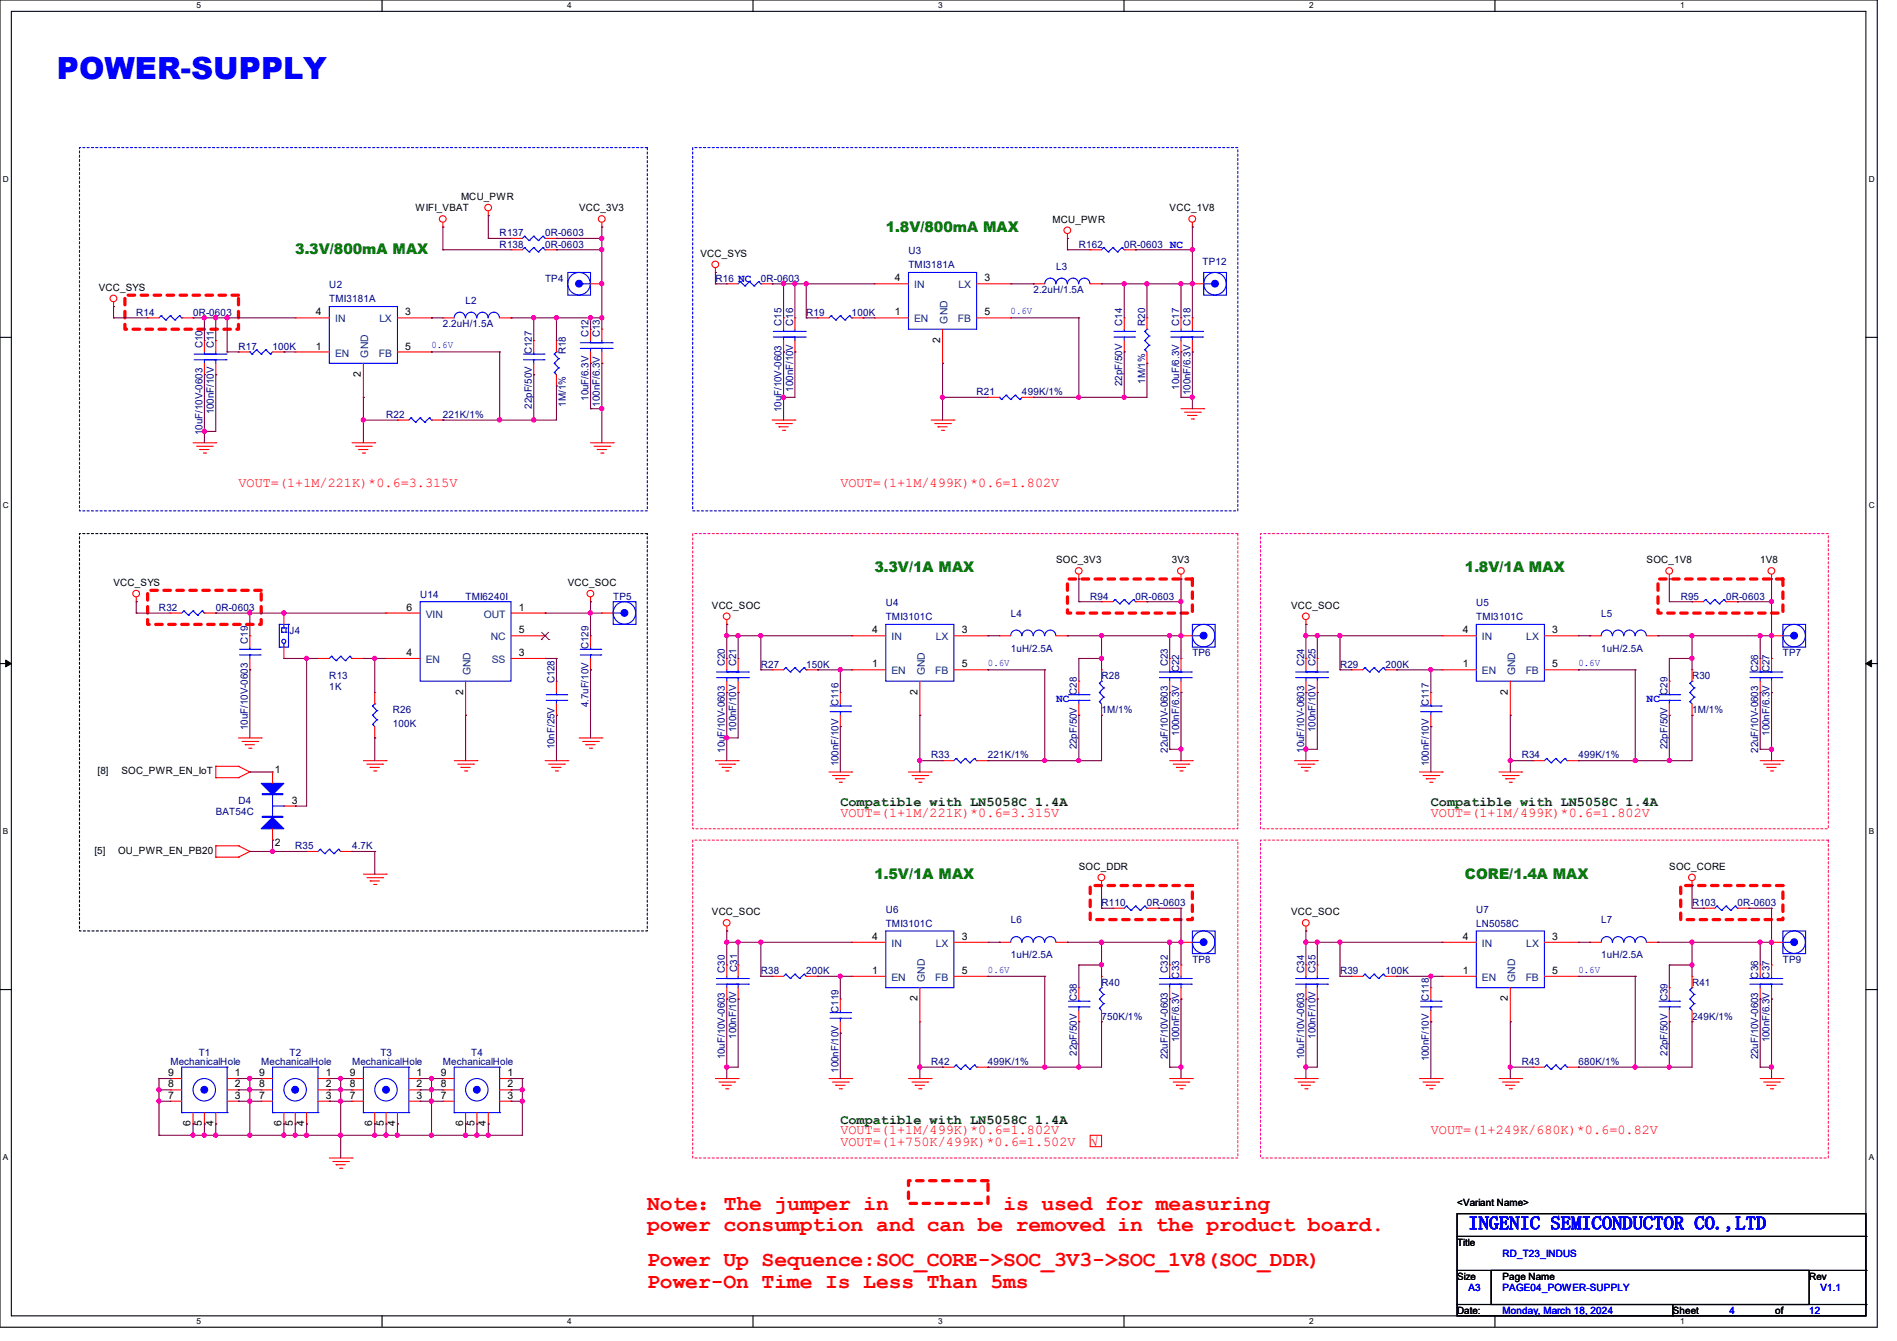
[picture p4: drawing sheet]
<svg xmlns="http://www.w3.org/2000/svg" width="297mm" height="210mm" viewBox="0 0 297 210" stroke-linecap="round" stroke-linejoin="round" font-family="sans-serif">
<defs><g id="words">
<text font-size="4.8" fill="#00f" x="8.9" y="12.4">POWER-SUPPLY</text>
<g font-size="3.3" fill="#f00">
<text x="101.3" y="189.4">Note：The jumper in</text>
<text x="157.1" y="189.4">is used for measuring</text>
<text x="101.3" y="192.8">power consumption and can be removed in the product board.</text>
<text x="101.3" y="198.3">Power Up Sequence:SOC_CORE-&gt;SOC_3V3-&gt;SOC_1V8(SOC_DDR)</text>
<text x="101.3" y="201.7">Power-On Time Is Less Than 5ms</text>
</g>
<text font-size="2.8" fill="#00f" x="229.9" y="192.5">INGENIC SEMICONDUCTOR CO.,LTD</text>
<g font-size="2.3" fill="#008000">
<text x="46.2" y="39.8">3.3V/800mA MAX</text>
<text x="138.7" y="36.3">1.8V/800mA MAX</text>
<text x="136.9" y="89.6">3.3V/1A MAX</text>
<text x="229.4" y="89.6">1.8V/1A MAX</text>
<text x="136.9" y="137.6">1.5V/1A MAX</text>
<text x="229.4" y="137.6">CORE/1.4A MAX</text>
</g>
<g font-size="2.1" fill="#f00">
<text x="37.3" y="76.3">VOUT=(1+1M/221K)*0.6=3.315V</text>
<text x="131.6" y="76.3">VOUT=(1+1M/499K)*0.6=1.802V</text>
<text x="131.6" y="127.9">VOUT=(1+1M/221K)*0.6=3.315V</text>
<text x="224" y="127.9">VOUT=(1+1M/499K)*0.6=1.802V</text>
<text x="131.6" y="177.7">VOUT=(1+1M/499K)*0.6=1.802V</text>
<text x="131.6" y="179.5">VOUT=(1+750K/499K)*0.6=1.502V</text>
<text x="170.7" y="179.5">√</text>
<text x="224" y="177.7">VOUT=(1+249K/680K)*0.6=0.82V</text>
</g>
<g font-size="2.1" fill="#004000">
<text x="131.6" y="126.2">Compatible with LN5058C 1.4A</text>
<text x="224" y="126.2">Compatible with LN5058C 1.4A</text>
<text x="131.6" y="176">Compatible with LN5058C 1.4A</text>
</g>
<g font-size="1.7" fill="#00f">
<text x="165.4" y="109.9">NC</text>
<text x="257.8" y="109.9">NC</text>
</g>
<g font-size="1.6">
<text x="65.1" y="33.1">WIFI_VBAT</text>
<text x="72.2" y="31.3">MCU_PWR</text>
<text x="90.7" y="33.1">VCC_3V3</text>
<text x="164.8" y="34.9">MCU_PWR</text>
<text x="183.1" y="33.1">VCC_1V8</text>
<text x="109.7" y="40.2">VCC_SYS</text>
<text x="15.5" y="45.5">VCC_SYS</text>
<text x="140.1" y="44.1">4</text>
<text x="154.1" y="44.1">3</text>
<text x="49.4" y="49.4">4</text>
<text x="63.5" y="49.4">3</text>
<text x="140.1" y="49.4">1</text>
<text x="147.2" y="53.7" transform="rotate(-90 147.2 53.7)">2</text>
<text x="154.1" y="49.4">5</text>
<text x="49.4" y="54.7">1</text>
<text x="56.5" y="59" transform="rotate(-90 56.5 59)">2</text>
<text x="63.5" y="54.7">5</text>
<text x="165.4" y="88.2">SOC_3V3</text>
<text x="183.5" y="88.2">3V3</text>
<text x="257.8" y="88.2">SOC_1V8</text>
<text x="275.6" y="88.2">1V8</text>
<text x="17.8" y="91.8">VCC_SYS</text>
<text x="63.7" y="95.6">6</text>
<text x="81.2" y="95.6">1</text>
<text x="88.9" y="91.8">VCC_SOC</text>
<text x="111.5" y="95.3">VCC_SOC</text>
<text x="202.1" y="95.3">VCC_SOC</text>
<text x="81.2" y="99.2">5</text>
<text x="136.6" y="99.2">4</text>
<text x="150.6" y="99.2">3</text>
<text x="229" y="99.2">4</text>
<text x="243" y="99.2">3</text>
<text x="63.7" y="102.7">4</text>
<text x="81.2" y="102.7">3</text>
<text x="136.6" y="104.5">1</text>
<text x="150.6" y="104.5">5</text>
<text x="229" y="104.5">1</text>
<text x="243" y="104.5">5</text>
<text x="72.5" y="108.8" transform="rotate(-90 72.5 108.8)">2</text>
<text x="143.6" y="108.8" transform="rotate(-90 143.6 108.8)">2</text>
<text x="236.1" y="108.8" transform="rotate(-90 236.1 108.8)">2</text>
<text x="15.3" y="121.3">[8]</text>
<text x="19" y="121.3">SOC_PWR_EN_IoT</text>
<text x="43.1" y="121.1">1</text>
<text x="45.7" y="125.9">3</text>
<text x="14.8" y="133.7">[5]</text>
<text x="18.5" y="133.7">OU_PWR_EN_PB20</text>
<text x="43.1" y="132.5">2</text>
<text x="168.9" y="136.2">SOC_DDR</text>
<text x="261.4" y="136.2">SOC_CORE</text>
<text x="111.5" y="143.3">VCC_SOC</text>
<text x="202.1" y="143.3">VCC_SOC</text>
<text x="136.6" y="147.2">4</text>
<text x="150.6" y="147.2">3</text>
<text x="229" y="147.2">4</text>
<text x="243" y="147.2">3</text>
<text x="136.6" y="152.5">1</text>
<text x="150.6" y="152.5">5</text>
<text x="229" y="152.5">1</text>
<text x="243" y="152.5">5</text>
<text x="143.6" y="156.8" transform="rotate(-90 143.6 156.8)">2</text>
<text x="236.1" y="156.8" transform="rotate(-90 236.1 156.8)">2</text>
<text x="26.3" y="172.1">7</text>
<text x="26.3" y="170.3">8</text>
<text x="26.3" y="168.5">9</text>
<text x="36.8" y="168.5">1</text>
<text x="36.8" y="170.3">2</text>
<text x="36.8" y="172.1">3</text>
<text x="40.6" y="172.1">7</text>
<text x="40.6" y="170.3">8</text>
<text x="40.6" y="168.5">9</text>
<text x="51" y="168.5">1</text>
<text x="51" y="170.3">2</text>
<text x="51" y="172.1">3</text>
<text x="54.8" y="172.1">7</text>
<text x="54.8" y="170.3">8</text>
<text x="54.8" y="168.5">9</text>
<text x="65.2" y="168.5">1</text>
<text x="65.2" y="170.3">2</text>
<text x="65.2" y="172.1">3</text>
<text x="69" y="172.1">7</text>
<text x="69" y="170.3">8</text>
<text x="69" y="168.5">9</text>
<text x="79.5" y="168.5">1</text>
<text x="79.5" y="170.3">2</text>
<text x="79.5" y="172.1">3</text>
<text x="29.8" y="176.4" transform="rotate(-90 29.8 176.4)">6</text>
<text x="31.6" y="176.4" transform="rotate(-90 31.6 176.4)">5</text>
<text x="33.4" y="176.4" transform="rotate(-90 33.4 176.4)">4</text>
<text x="44.1" y="176.4" transform="rotate(-90 44.1 176.4)">6</text>
<text x="45.8" y="176.4" transform="rotate(-90 45.8 176.4)">5</text>
<text x="47.6" y="176.4" transform="rotate(-90 47.6 176.4)">4</text>
<text x="58.3" y="176.4" transform="rotate(-90 58.3 176.4)">6</text>
<text x="60.1" y="176.4" transform="rotate(-90 60.1 176.4)">5</text>
<text x="61.8" y="176.4" transform="rotate(-90 61.8 176.4)">4</text>
<text x="72.5" y="176.4" transform="rotate(-90 72.5 176.4)">6</text>
<text x="74.3" y="176.4" transform="rotate(-90 74.3 176.4)">5</text>
<text x="76.1" y="176.4" transform="rotate(-90 76.1 176.4)">4</text>
<text x="228.1" y="188.8">&lt;Variant Name&gt;</text>
<text x="228.1" y="195.1">Title</text>
<text x="228.1" y="200.4">Size</text>
<text x="235.2" y="200.4">Page Name</text>
<text x="283.3" y="200.4">Rev</text>
<text x="228.1" y="205.7">Date:</text>
<text x="261.9" y="205.7">Sheet</text>
<text x="277.9" y="205.7">of</text>
</g>
<g font-size="1.6" fill="#000080">
<text x="78.2" y="37">R137</text>
<text x="78.2" y="38.8">R138</text>
<text x="85.3" y="37">0R-0603</text>
<text x="85.3" y="38.8">0R-0603</text>
<text x="142.2" y="39.8">U3</text>
<text x="142.2" y="42">TMI3181A</text>
<text x="168.9" y="38.8">R162</text>
<text x="176" y="38.8">0R-0603 NC</text>
<text x="188.3" y="41.4">TP12</text>
<text x="51.6" y="45.2">U2</text>
<text x="51.6" y="47.3">TMI3181A</text>
<text x="72.9" y="47.7">L2</text>
<text x="85.3" y="44.1">TP4</text>
<text x="112" y="44.1">R16 NC</text>
<text x="119.1" y="44.1">0R-0603</text>
<text x="161.8" y="45.9">2.2uH/1.5A</text>
<text x="165.4" y="42.3">L3</text>
<text x="21.3" y="49.4">R14</text>
<text x="30.2" y="49.4">0R-0603</text>
<text x="69.3" y="51.2">2.2uH/1.5A</text>
<text x="92.2" y="52.8" transform="rotate(-90 92.2 52.8)">C12</text>
<text x="93.9" y="52.8" transform="rotate(-90 93.9 52.8)">C13</text>
<text x="122.4" y="51" transform="rotate(-90 122.4 51)">C15</text>
<text x="124.2" y="51" transform="rotate(-90 124.2 51)">C16</text>
<text x="126.2" y="49.4">R19</text>
<text x="133.3" y="49.4">100K</text>
<text x="175.7" y="51" transform="rotate(-90 175.7 51)">C14</text>
<text x="179.3" y="51" transform="rotate(-90 179.3 51)">R20</text>
<text x="184.6" y="51" transform="rotate(-90 184.6 51)">C17</text>
<text x="186.4" y="51" transform="rotate(-90 186.4 51)">C18</text>
<text x="31.7" y="54.6" transform="rotate(-90 31.7 54.6)">C10</text>
<text x="33.5" y="54.6" transform="rotate(-90 33.5 54.6)">C11</text>
<text x="37.3" y="54.8">R17</text>
<text x="42.7" y="54.8">100K</text>
<text x="83.3" y="55.5" transform="rotate(-90 83.3 55.5)">C127</text>
<text x="88.6" y="55.5" transform="rotate(-90 88.6 55.5)">R18</text>
<text x="33.5" y="64.9" transform="rotate(-90 33.5 64.9)">100nF/10V</text>
<text x="60.5" y="65.4">R22</text>
<text x="69.3" y="65.4">221K/1%</text>
<text x="83.3" y="64" transform="rotate(-90 83.3 64)">22pF/50V</text>
<text x="88.6" y="63.7" transform="rotate(-90 88.6 63.7)">1M/1%</text>
<text x="92.2" y="62.8" transform="rotate(-90 92.2 62.8)">10uF/6.3V</text>
<text x="93.9" y="63.7" transform="rotate(-90 93.9 63.7)">100nF/6.3V</text>
<text x="122.4" y="64.6" transform="rotate(-90 122.4 64.6)">10uF/10V-0603</text>
<text x="124.2" y="61.3" transform="rotate(-90 124.2 61.3)">100nF/10V</text>
<text x="152.9" y="61.9">R21</text>
<text x="160" y="61.9">499K/1%</text>
<text x="175.7" y="60.5" transform="rotate(-90 175.7 60.5)">22pF/50V</text>
<text x="179.3" y="60.1" transform="rotate(-90 179.3 60.1)">1M/1%</text>
<text x="184.6" y="61" transform="rotate(-90 184.6 61)">10uF/6.3V</text>
<text x="186.4" y="61.9" transform="rotate(-90 186.4 61.9)">100nF/6.3V</text>
<text x="31.7" y="68.1" transform="rotate(-90 31.7 68.1)">10uF/10V-0603</text>
<text x="24.9" y="95.7">R32</text>
<text x="33.8" y="95.7">0R-0603</text>
<text x="65.8" y="93.7">U14</text>
<text x="72.9" y="93.9">TMI6240I</text>
<text x="96" y="93.9">TP5</text>
<text x="138.7" y="95">U4</text>
<text x="170.7" y="93.9">R94</text>
<text x="177.8" y="93.9">0R-0603</text>
<text x="231.1" y="95">U5</text>
<text x="263.1" y="93.9">R95</text>
<text x="270.2" y="93.9">0R-0603</text>
<text x="38.8" y="100.8" transform="rotate(-90 38.8 100.8)">C19</text>
<text x="45.3" y="99.2">J4</text>
<text x="92.2" y="101.7" transform="rotate(-90 92.2 101.7)">C129</text>
<text x="138.7" y="97.1">TMI3101C</text>
<text x="158.2" y="96.6">L4</text>
<text x="231.1" y="97.1">TMI3101C</text>
<text x="250.7" y="96.6">L5</text>
<text x="51.6" y="106.3">R13</text>
<text x="86.8" y="107" transform="rotate(-90 86.8 107)">C128</text>
<text x="113.5" y="104.4" transform="rotate(-90 113.5 104.4)">C20</text>
<text x="115.3" y="104.4" transform="rotate(-90 115.3 104.4)">C21</text>
<text x="119.1" y="104.6">R27</text>
<text x="126.2" y="104.6">150K</text>
<text x="158.2" y="102.1">1uH/2.5A</text>
<text x="172.5" y="106.3">R28</text>
<text x="182.8" y="104.4" transform="rotate(-90 182.8 104.4)">C23</text>
<text x="184.6" y="105.2" transform="rotate(-90 184.6 105.2)">C22</text>
<text x="186.7" y="102.8">TP6</text>
<text x="204.2" y="104.4" transform="rotate(-90 204.2 104.4)">C24</text>
<text x="205.9" y="104.4" transform="rotate(-90 205.9 104.4)">C25</text>
<text x="209.8" y="104.6">R29</text>
<text x="216.9" y="104.6">200K</text>
<text x="250.7" y="102.1">1uH/2.5A</text>
<text x="264.9" y="106.3">R30</text>
<text x="275.3" y="105.2" transform="rotate(-90 275.3 105.2)">C26</text>
<text x="277.1" y="105.2" transform="rotate(-90 277.1 105.2)">C27</text>
<text x="279.1" y="102.8">TP7</text>
<text x="51.6" y="108.1">1K</text>
<text x="61.5" y="111.7">R26</text>
<text x="61.5" y="113.8">100K</text>
<text x="92.2" y="110.8" transform="rotate(-90 92.2 110.8)">4.7uF/10V</text>
<text x="131.3" y="110.6" transform="rotate(-90 131.3 110.6)">C116</text>
<text x="168.6" y="108.8" transform="rotate(-90 168.6 108.8)">C28</text>
<text x="172.5" y="111.7">1M/1%</text>
<text x="223.7" y="110.6" transform="rotate(-90 223.7 110.6)">C117</text>
<text x="261.1" y="108.8" transform="rotate(-90 261.1 108.8)">C29</text>
<text x="264.9" y="111.7">1M/1%</text>
<text x="38.8" y="114.3" transform="rotate(-90 38.8 114.3)">10uF/10V-0603</text>
<text x="86.8" y="117.3" transform="rotate(-90 86.8 117.3)">10nF/25V</text>
<text x="113.5" y="117.9" transform="rotate(-90 113.5 117.9)">10uF/10V-0603</text>
<text x="115.3" y="114.7" transform="rotate(-90 115.3 114.7)">100nF/10V</text>
<text x="145.8" y="118.8">R33</text>
<text x="154.7" y="118.8">221K/1%</text>
<text x="168.6" y="117.3" transform="rotate(-90 168.6 117.3)">22pF/50V</text>
<text x="182.8" y="117.9" transform="rotate(-90 182.8 117.9)">22uF/10V-0603</text>
<text x="184.6" y="115.2" transform="rotate(-90 184.6 115.2)">100nF/6.3V</text>
<text x="204.2" y="117.9" transform="rotate(-90 204.2 117.9)">10uF/10V-0603</text>
<text x="205.9" y="114.7" transform="rotate(-90 205.9 114.7)">100nF/10V</text>
<text x="238.3" y="118.8">R34</text>
<text x="247.1" y="118.8">499K/1%</text>
<text x="261.1" y="117.3" transform="rotate(-90 261.1 117.3)">22pF/50V</text>
<text x="275.3" y="117.9" transform="rotate(-90 275.3 117.9)">22uF/10V-0603</text>
<text x="277.1" y="115.2" transform="rotate(-90 277.1 115.2)">100nF/6.3V</text>
<text x="37.3" y="125.9">D4</text>
<text x="131.3" y="120" transform="rotate(-90 131.3 120)">100nF/10V</text>
<text x="223.7" y="120" transform="rotate(-90 223.7 120)">100nF/10V</text>
<text x="33.8" y="127.7">BAT54C</text>
<text x="46.2" y="133">R35</text>
<text x="55.1" y="133">4.7K</text>
<text x="138.7" y="143">U6</text>
<text x="172.5" y="141.9">R110</text>
<text x="179.6" y="141.9">0R-0603</text>
<text x="231.1" y="143">U7</text>
<text x="264.9" y="141.9">R103</text>
<text x="272" y="141.9">0R-0603</text>
<text x="138.7" y="145.1">TMI3101C</text>
<text x="158.2" y="144.6">L6</text>
<text x="231.1" y="145.1">LN5058C</text>
<text x="250.7" y="144.6">L7</text>
<text x="113.5" y="152.4" transform="rotate(-90 113.5 152.4)">C30</text>
<text x="115.4" y="152.2" transform="rotate(-90 115.4 152.2)">C31</text>
<text x="119.1" y="152.6">R38</text>
<text x="126.2" y="152.6">200K</text>
<text x="158.2" y="150.1">1uH/2.5A</text>
<text x="172.5" y="154.3">R40</text>
<text x="182.8" y="152.4" transform="rotate(-90 182.8 152.4)">C32</text>
<text x="184.6" y="153.2" transform="rotate(-90 184.6 153.2)">C33</text>
<text x="186.7" y="150.8">TP8</text>
<text x="204.2" y="152.4" transform="rotate(-90 204.2 152.4)">C34</text>
<text x="205.9" y="152.4" transform="rotate(-90 205.9 152.4)">C35</text>
<text x="209.8" y="152.6">R39</text>
<text x="216.9" y="152.6">100K</text>
<text x="250.7" y="150.1">1uH/2.5A</text>
<text x="264.9" y="154.3">R41</text>
<text x="275.3" y="153.2" transform="rotate(-90 275.3 153.2)">C36</text>
<text x="277.1" y="153.2" transform="rotate(-90 277.1 153.2)">C37</text>
<text x="279.1" y="150.8">TP9</text>
<text x="131.3" y="158.6" transform="rotate(-90 131.3 158.6)">C119</text>
<text x="168.6" y="156.8" transform="rotate(-90 168.6 156.8)">C38</text>
<text x="172.5" y="159.7">750K/1%</text>
<text x="223.7" y="156.8" transform="rotate(-90 223.7 156.8)">C118</text>
<text x="261.1" y="156.8" transform="rotate(-90 261.1 156.8)">C39</text>
<text x="264.9" y="159.7">249K/1%</text>
<text x="26.7" y="166.8">MechanicalHole</text>
<text x="31.1" y="165.3">T1</text>
<text x="40.9" y="166.8">MechanicalHole</text>
<text x="45.3" y="165.3">T2</text>
<text x="55.1" y="166.8">MechanicalHole</text>
<text x="59.6" y="165.3">T3</text>
<text x="69.3" y="166.8">MechanicalHole</text>
<text x="73.8" y="165.3">T4</text>
<text x="113.5" y="165.9" transform="rotate(-90 113.5 165.9)">10uF/10V-0603</text>
<text x="115.3" y="162.7" transform="rotate(-90 115.3 162.7)">100nF/10V</text>
<text x="145.8" y="166.8">R42</text>
<text x="154.7" y="166.8">499K/1%</text>
<text x="168.6" y="165.4" transform="rotate(-90 168.6 165.4)">22pF/50V</text>
<text x="182.8" y="165.9" transform="rotate(-90 182.8 165.9)">22uF/10V-0603</text>
<text x="184.6" y="163.2" transform="rotate(-90 184.6 163.2)">100nF/6.3V</text>
<text x="204.2" y="165.9" transform="rotate(-90 204.2 165.9)">10uF/10V-0603</text>
<text x="205.9" y="162.7" transform="rotate(-90 205.9 162.7)">100nF/10V</text>
<text x="223.7" y="166.2" transform="rotate(-90 223.7 166.2)">100nF/10V</text>
<text x="238.3" y="166.8">R43</text>
<text x="247.1" y="166.8">680K/1%</text>
<text x="261.1" y="165.4" transform="rotate(-90 261.1 165.4)">22pF/50V</text>
<text x="275.3" y="165.9" transform="rotate(-90 275.3 165.9)">22uF/10V-0603</text>
<text x="277.1" y="163.2" transform="rotate(-90 277.1 163.2)">100nF/6.3V</text>
<text x="131.3" y="168" transform="rotate(-90 131.3 168)">100nF/10V</text>
</g>
<g font-size="1.6" fill="#004080">
<text x="143.1" y="45.2">IN</text>
<text x="150.1" y="45.2">LX</text>
<text x="52.5" y="50.5">IN</text>
<text x="59.4" y="50.5">LX</text>
<text x="143.1" y="50.5">EN</text>
<text x="148.3" y="50.7" transform="rotate(-90 148.3 50.7)">GND</text>
<text x="150" y="50.5">FB</text>
<text x="52.5" y="55.8">EN</text>
<text x="57.7" y="56" transform="rotate(-90 57.7 56)">GND</text>
<text x="59.3" y="55.8">FB</text>
<text x="66.7" y="96.7">VIN</text>
<text x="75.7" y="96.7">OUT</text>
<text x="76.8" y="100.3">NC</text>
<text x="139.6" y="100.3">IN</text>
<text x="146.5" y="100.3">LX</text>
<text x="232" y="100.3">IN</text>
<text x="239" y="100.3">LX</text>
<text x="66.7" y="103.8">EN</text>
<text x="73.7" y="105.8" transform="rotate(-90 73.7 105.8)">GND</text>
<text x="77" y="103.8">SS</text>
<text x="139.6" y="105.6">EN</text>
<text x="144.8" y="105.8" transform="rotate(-90 144.8 105.8)">GND</text>
<text x="146.4" y="105.6">FB</text>
<text x="232" y="105.6">EN</text>
<text x="237.2" y="105.8" transform="rotate(-90 237.2 105.8)">GND</text>
<text x="238.9" y="105.6">FB</text>
<text x="139.6" y="148.3">IN</text>
<text x="146.5" y="148.3">LX</text>
<text x="232" y="148.3">IN</text>
<text x="239" y="148.3">LX</text>
<text x="139.6" y="153.6">EN</text>
<text x="144.8" y="153.8" transform="rotate(-90 144.8 153.8)">GND</text>
<text x="146.4" y="153.6">FB</text>
<text x="232" y="153.6">EN</text>
<text x="237.2" y="153.8" transform="rotate(-90 237.2 153.8)">GND</text>
<text x="238.9" y="153.6">FB</text>
</g>
<g font-size="1.6" fill="#00f">
<text x="158.2" y="49.2">0.6V</text>
<text x="67.6" y="54.6">0.6V</text>
<text x="154.7" y="104.3">0.6V</text>
<text x="247.1" y="104.3">0.6V</text>
<text x="154.7" y="152.4">0.6V</text>
<text x="247.1" y="152.4">0.6V</text>
<text x="235.2" y="196.8">RD_T23_INDUS</text>
<text x="229.9" y="202.2">A3</text>
<text x="235.2" y="202.2">PAGE04_POWER-SUPPLY</text>
<text x="285" y="202.2">V1.1</text>
<text x="235.2" y="205.7">Monday, March 18, 2024</text>
<text x="270.8" y="205.7">4</text>
<text x="283.3" y="205.7">12</text>
</g>
<g font-size="1.3">
<text x="30.8" y="1.3">5</text>
<text x="88.8" y="1.3">4</text>
<text x="146.9" y="1.3">3</text>
<text x="205" y="1.3">2</text>
<text x="263.1" y="1.3">1</text>
<text x=".5" y="28.4">D</text>
<text x="292.6" y="28.4">D</text>
<text x=".5" y="79.5">C</text>
<text x="292.6" y="79.5">C</text>
<text x=".5" y="130.6">B</text>
<text x="292.6" y="130.6">B</text>
<text x=".5" y="181.7">A</text>
<text x="292.6" y="181.7">A</text>
<text x="30.8" y="207.4">5</text>
<text x="88.8" y="207.4">4</text>
<text x="146.9" y="207.4">3</text>
<text x="205" y="207.4">2</text>
<text x="263.1" y="207.4">1</text>
</g>
</g></defs>
<path d="M0 0h293.9v207.9h-293.9zM1.8 1.8h290.3v204.3h-290.3z" fill="none" stroke="#000" stroke-width=".17"/>
<g fill="#fff">
<path d="M30.8 .2h.7v1.4h-.7z"/>
<path d="M30.8 206.2h.7v1.4h-.7z"/>
</g>
<path d="M59.8 0v1.8M59.8 206.1v1.8" fill="none" stroke="#000" stroke-width=".17"/>
<g fill="#fff">
<path d="M88.8 .2h.7v1.4h-.7z"/>
<path d="M88.8 206.2h.7v1.4h-.7z"/>
</g>
<path d="M117.9 0v1.8M117.9 206.1v1.8" fill="none" stroke="#000" stroke-width=".17"/>
<g fill="#fff">
<path d="M146.9 .2h.7v1.4h-.7z"/>
<path d="M146.9 206.2h.7v1.4h-.7z"/>
</g>
<path d="M176 0v1.8M176 206.1v1.8" fill="none" stroke="#000" stroke-width=".17"/>
<g fill="#fff">
<path d="M205 .2h.7v1.4h-.7z"/>
<path d="M205 206.2h.7v1.4h-.7z"/>
</g>
<path d="M234.1 0v1.8M234.1 206.1v1.8" fill="none" stroke="#000" stroke-width=".17"/>
<g fill="#fff">
<path d="M263.1 .2h.6v1.4h-.6z"/>
<path d="M263.1 206.2h.6v1.4h-.6z"/>
<path d="M.5 27.3h.9v1.4h-.9z"/>
<path d="M292.6 27.3h.9v1.4h-.9z"/>
<path d="M.5 78.4h.9v1.4h-.9z"/>
<path d="M292.6 78.4h.9v1.4h-.9z"/>
</g>
<path d="M0 52.8h1.8M292.1 52.8h1.8" fill="none" stroke="#000" stroke-width=".17"/>
<g fill="#fff">
<path d="M.5 129.5h.8v1.4h-.8z"/>
<path d="M292.6 129.5h.8v1.4h-.8z"/>
</g>
<path d="M0 103.9h1.8M292.1 103.9h1.8" fill="none" stroke="#000" stroke-width=".17"/>
<path d="M.9 103.4l.9 .5-.9 .5zM292.1 103.9l.9-.5v1z" fill="#000" stroke="#000" stroke-width=".16"/>
<g fill="#fff">
<path d="M.5 180.5h.8v1.4h-.8z"/>
<path d="M292.6 180.5h.8v1.4h-.8z"/>
</g>
<path d="M0 155h1.8M292.1 155h1.8M228.1 190.1h64v16h-64zM228.1 193.6h64M228.1 199h64M233.5 199h49.8v5.3h-49.8zM292.1 193.6h.1M292.1 199h.1M228.1 204.3h64M261.9 206.1h.1M261.9 204.3v1.8M292.1 204.3h.1" fill="none" stroke="#000" stroke-width=".17"/>
<path d="M108.5 83.6h85.3v46.2h-85.3zM197.4 83.6h88.9v46.2h-88.9zM108.5 131.6h85.3v49.8h-85.3zM197.4 131.6h88.9v49.8h-88.9z" fill="none" stroke="#ff0080" stroke-width=".17" stroke-dasharray=".3 .3"/>
<path d="M12.4 83.6h88.9v62.2h-88.9z" fill="none" stroke="#000" stroke-width=".17" stroke-dasharray=".3 .3"/>
<path d="M12.4 23.1h88.9v56.9h-88.9zM108.5 23.1h85.3v56.9h-85.3z" fill="none" stroke="#00f" stroke-width=".17" stroke-dasharray=".3 .3"/>
<path d="M19.6 46.2h17.7v5.4h-17.7zM23.1 92.5h17.8v5.3h-17.8zM167.1 90.7h19.6v5.3h-19.6zM259.6 90.7h19.5v5.3h-19.5zM170.7 138.7h16v5.3h-16zM263.1 138.7h16v5.3h-16zM142.2 184.9h12.5v3.6h-12.5z" fill="none" stroke="#f00" stroke-width=".51" stroke-dasharray="1 1"/>
<g fill="none" stroke="#f00" stroke-width=".17">
<path d="M69.3 35.6h.1M69.3 34.8v.8M76.5 33.8h.1M76.5 33.1v.7M80 37.3h.1M80 39.1h.1M80 37.3h1.8M80 39.1h1.8M85.3 37.3h1.8M85.3 39.1h1.8M87.1 37.3h.1M87.1 39.1h.1"/>
<path d="M94.2 35.6h.1M94.2 34.8v.8M167.1 37.3h.1M167.1 36.6v.7M170.7 39.1h.1M170.7 39.1h1.8M176 39.1h1.8M177.8 39.1h.1M186.7 35.6h.1M186.7 34.8v.8M17.8 48h.1M17.8 47.3v.7"/>
<path d="M23.1 49.8h.1M23.1 49.8h1.8M28.4 49.8h1.8M30.2 49.8h.1M32 53.3h.1M32 58.7h.1M32 53.3v1.8M32 56.9v1.8M33.8 53.3h.1M33.8 58.7h.1M33.8 53.3v1.8M33.8 56.9v1.8"/>
<path d="M37.3 55.1h.1M37.3 55.1h1.8M42.7 55.1h1.7M44.4 55.1h.1M46.2 55.1h.1M46.2 49.8h.1M46.2 49.8h5.4M46.2 55.1h5.4M56.9 56.9v5.3M62.2 49.8h5.4M62.2 55.1h5.4M67.6 49.8h.1"/>
<path d="M67.6 55.1h.1M69.3 49.8h.1M69.3 49.8h1.8M78.2 49.8h1.8M80 49.8h.1M83.6 53.3h.1M83.6 58.7h.1M83.6 53.3v1.8M83.6 56.9v1.8M87.1 53.3h.1M87.1 53.3v1.8M87.1 58.7v1.8"/>
<path d="M92.5 51.6h.1M92.5 56.9h.1M92.5 51.6v1.7M92.5 55.1v1.8M92.5 44.4h1.7M94.2 44.4h.1M94.2 51.6h.1M94.2 56.9h.1M94.2 51.6v1.7M94.2 55.1v1.8M112 42.7h.1M112 42v.7"/>
<path d="M113.8 44.4h.1M113.8 44.4h1.8M119.1 44.4h1.8M120.9 44.4h.1M122.7 49.8h.1M122.7 55.1h.1M122.7 49.8v1.8M122.7 53.3v1.8M124.5 49.8h.1M124.5 55.1h.1M124.5 49.8v1.8M124.5 53.3v1.8"/>
<path d="M128 49.8h.1M128 49.8h1.8M133.3 49.8h1.8M135.1 49.8h.1M136.9 49.8h.1M136.9 44.4h.1M136.9 49.8h5.3M136.9 44.4h5.3M147.6 56.9h.1M147.6 51.6v5.3M152.9 49.8h5.3M152.9 44.4h5.3"/>
<path d="M158.2 44.4h.1M158.2 49.8h.1M161.8 44.4h.1M161.8 44.4h1.8M170.7 44.4h1.8M172.5 44.4h.1M176 49.8h.1M176 55.1h.1M176 49.8v1.8M176 53.3v1.8M179.6 56.9h.1M179.6 49.8h.1"/>
<path d="M179.6 49.8v1.8M179.6 55.1v1.8M184.9 49.8h.1M184.9 55.1h.1M184.9 49.8v1.8M184.9 53.3v1.8M186.7 44.4h.1M186.7 49.8h.1M186.7 55.1h.1M186.7 49.8v1.8M186.7 53.3v1.8M186.7 44.4h1.8"/>
<path d="M30.2 69.3h3.6M30.8 69.9h2.4M31.3 70.4h.1M31.3 70.4h1.4M31.8 71h.4M32.2 71h.1M33.2 69.9h.1M33.8 69.3h.1M55.1 69.3h3.6M55.7 69.9h2.4M56.2 70.4h.1M56.2 70.4h1.4"/>
<path d="M56.7 71h.4M56.9 62.2h.1M57.1 71h.1M58.1 69.9h.1M58.7 69.3h.1M62.2 65.8h.1M62.2 65.8h1.8M67.6 65.8h1.7M69.3 65.8h.1M87.1 60.5h.1M92.5 69.3h3.5M93 69.9h2.5"/>
<path d="M93.5 70.4h.1M93.5 70.4h1.5M94.1 71h.3M94.4 71h.1M95.5 69.9h.1M96 69.3h.1M120.9 65.8h3.6M121.5 66.3h2.4M122 66.8h.1M122 66.8h1.4M122.5 67.4h.4M122.9 67.4h.1"/>
<path d="M123.9 66.3h.1M124.5 65.8h.1M145.8 65.8h3.6M146.3 66.3h2.5M146.9 66.8h.1M146.9 66.8h1.4M147.4 67.4h.3M147.7 67.4h.1M148.8 66.3h.1M149.4 65.8h.1M154.7 62.2h.1M154.7 62.2h1.8"/>
<path d="M160 62.2h1.8M161.8 62.2h.1M184.9 64h3.6M185.5 64.6h2.4M186 65.1h.1M186 65.1h1.4M186.5 65.6h.4M186.9 65.6h.1M187.9 64.6h.1M188.5 64h.1M21.3 94.2h.1M21.3 93.5v.7"/>
<path d="M26.7 96h.1M26.7 96h1.7M32 96h1.8M33.8 96h.1M39.1 99.6h.1M39.1 99.6v1.7M44.4 96h.1M44.4 96v1.8M60.5 96h.1M60.5 96h5.3M80 99.6h5.3M80 96h5.3"/>
<path d="M85.3 99.6h.1M85.3 96h.1M92.5 94.2h.1M92.5 99.6h.1M92.5 93.5v.7M92.5 99.6v1.7M94.2 96h.1M94.2 96h1.8M113.8 97.8h.1M113.8 97.1v.7M133.3 99.6h.1M133.3 99.6h5.4"/>
<path d="M149.4 99.6h5.3M154.7 99.6h.1M156.5 99.6h.1M156.5 99.6h1.7M165.4 99.6h1.7M167.1 99.6h.1M168.9 90.7h.1M168.9 90v.7M172.5 94.2h.1M172.5 94.2h1.7M177.8 94.2h1.8M179.6 94.2h.1"/>
<path d="M184.9 90.7h.1M184.9 99.6h.1M184.9 90v.7M184.9 99.6h1.8M204.5 97.8h.1M204.5 97.1v.7M225.8 99.6h.1M225.8 99.6h5.3M241.8 99.6h5.3M247.1 99.6h.1M248.9 99.6h.1M248.9 99.6h1.8"/>
<path d="M257.8 99.6h1.8M259.6 99.6h.1M261.4 90.7h.1M261.4 90v.7M264.9 94.2h.1M264.9 94.2h1.8M270.3 94.2h1.7M272 94.2h.1M277.4 90.7h.1M277.4 99.6h.1M277.4 90v.7M277.4 99.6h1.7"/>
<path d="M37.3 115.6h3.6M37.9 116.1h2.4M38.4 116.6h.1M38.4 116.6h1.4M38.9 117.2h.4M39.1 104.9h.1M39.1 103.1v1.8M39.3 117.2h.1M40.3 116.1h.1M40.9 115.6h.1M44.4 103.1h.1M44.4 101.3v1.8"/>
<path d="M49.8 103.1h.1M49.8 103.1h1.8M55.1 103.1h1.8M56.9 103.1h.1M56.9 119.1h3.6M57.4 119.7h2.5M58.7 115.6h.1M58.7 108.5h.1M58.7 108.5v1.7M58.7 113.8v1.8M59.9 119.7h.1M60.5 119.1h.1"/>
<path d="M60.5 103.1h.1M60.5 103.1h5.3M71.1 119.1h3.6M71.7 119.7h2.4M72.9 112h.1M72.9 106.7v5.3M74.1 119.7h.1M74.7 119.1h.1M80 103.1h5.3M85.3 103.1h.1M85.3 119.1h3.6M85.9 119.7h2.4"/>
<path d="M87.1 106.7h.1M87.1 112h.1M87.1 106.7v1.8M87.1 110.2v1.8M88.3 119.7h.1M88.9 119.1h.1M90.7 115.6h3.5M91.2 116.1h2.5M91.7 116.6h.1M91.7 116.6h1.5M92.3 117.2h.3M92.5 104.9h.1"/>
<path d="M92.5 103.1v1.8M92.6 117.2h.1M93.7 116.1h.1M94.2 115.6h.1M112 119.1h3.6M112.6 119.7h2.4M113.8 103.1h.1M113.8 108.5h.1M113.8 103.1v1.8M113.8 106.7v1.8M115 119.7h.1M115.6 119.1h.1"/>
<path d="M115.6 103.1h.1M115.6 108.5h.1M115.6 103.1v1.8M115.6 106.7v1.8M120.9 104.9h.1M120.9 104.9h1.8M126.2 104.9h1.8M128 104.9h.1M131.6 108.5h.1M131.6 113.8h.1M131.6 108.5v1.7M131.6 112v1.8"/>
<path d="M133.3 104.9h.1M133.3 104.9h5.4M144 112h.1M144 106.7v5.3M147.6 119.1h.1M147.6 119.1h1.8M149.4 104.9h5.3M152.9 119.1h1.8M154.7 119.1h.1M154.7 104.9h.1M168.9 106.7h.1M168.9 112h.1"/>
<path d="M168.9 106.7v1.8M168.9 110.2v1.8M172.5 112h.1M172.5 104.9h.1M172.5 104.9v1.8M172.5 110.2v1.8M183.1 103.1h.1M183.1 108.5h.1M183.1 119.1h3.6M183.1 103.1v1.8M183.1 106.7v1.8M183.7 119.7h2.4"/>
<path d="M184.9 103.1h.1M184.9 108.5h.1M184.9 103.1v1.8M184.9 106.7v1.8M186.1 119.7h.1M186.7 119.1h.1M202.7 119.1h3.5M203.2 119.7h2.5M204.5 103.1h.1M204.5 108.5h.1M204.5 103.1v1.8M204.5 106.7v1.8"/>
<path d="M205.7 119.7h.1M206.2 119.1h.1M206.2 103.1h.1M206.2 108.5h.1M206.2 103.1v1.8M206.2 106.7v1.8M211.6 104.9h.1M211.6 104.9h1.8M216.9 104.9h1.8M218.7 104.9h.1M224 108.5h.1M224 113.8h.1"/>
<path d="M224 108.5v1.7M224 112v1.8M225.8 104.9h.1M225.8 104.9h5.3M236.5 112h.1M236.5 106.7v5.3M240 119.1h.1M240 119.1h1.8M241.8 104.9h5.3M245.4 119.1h1.7M247.1 119.1h.1M247.1 104.9h.1"/>
<path d="M261.4 106.7h.1M261.4 112h.1M261.4 106.7v1.8M261.4 110.2v1.8M264.9 112h.1M264.9 104.9h.1M264.9 104.9v1.8M264.9 110.2v1.8M275.6 103.1h.1M275.6 108.5h.1M275.6 119.1h3.5M275.6 103.1v1.8"/>
<path d="M275.6 106.7v1.8M276.1 119.7h2.5M277.4 103.1h.1M277.4 108.5h.1M277.4 103.1v1.8M277.4 106.7v1.8M278.6 119.7h.1M279.1 119.1h.1M33.8 121.8h.1M33.8 120h.1M33.8 134.2h.1M33.8 132.5h.1"/>
<path d="M33.8 120h3.5M33.8 121.8h3.5M33.8 120v1.8M33.8 132.5v1.7M33.8 132.5h3.5M33.8 134.2h3.5M37.3 120h.1M37.3 121.8h.1M37.3 132.5h.1M37.3 134.2h.1M37.3 120l1.8 .9M37.3 132.5l1.8 .8"/>
<path d="M39.1 120.9h.1M39.1 133.3h.1M39.1 120.9l-1.8 .9M39.1 133.3l-1.8 .9M42.7 120.9h.1M42.7 131.6h.1M42.7 120.9v1.8M42.7 129.8v1.8M44.4 126.2h1.8M46.2 126.2h.1M48 133.3h.1M48 133.3h1.8"/>
<path d="M53.3 133.3h1.8M55.1 133.3h.1M56.9 136.9h3.6M57.4 137.5h2.5M58 138h.1M58 120.2h.1M58 120.2h1.4M58 138h1.4M58.5 120.7h.3M58.5 138.5h.3M58.8 138.5h.1M58.8 120.7h.1"/>
<path d="M59.9 137.5h.1M60.5 136.9h.1M72.2 120.2h.1M72.2 120.2h1.4M72.7 120.7h.4M73.1 120.7h.1M86.4 120.2h.1M86.4 120.2h1.4M87 120.7h.3M87.3 120.7h.1M113.1 120.2h.1M113.1 120.2h1.4"/>
<path d="M113.6 120.7h.4M114 120.7h.1M129.8 120.9h3.5M130.3 121.5h2.5M130.9 122h.1M130.9 122h1.4M131.4 122.5h.3M131.7 122.5h.1M132.8 121.5h.1M133.3 120.9h.1M142.2 120.9h3.6M142.8 121.5h2.4"/>
<path d="M143.3 122h.1M143.3 122h1.4M143.8 122.5h.4M144.2 122.5h.1M145.2 121.5h.1M145.8 120.9h.1M172.5 138.7h.1M172.5 138v.7M184.2 120.2h.1M184.2 120.2h1.4M184.7 120.7h.4M185.1 120.7h.1"/>
<path d="M203.8 120.2h.1M203.8 120.2h1.4M204.3 120.7h.3M204.6 120.7h.1M222.2 120.9h3.6M222.8 121.5h2.5M223.3 122h.1M223.3 122h1.4M223.9 122.5h.3M224.2 122.5h.1M225.3 121.5h.1M225.8 120.9h.1"/>
<path d="M234.7 120.9h3.6M235.2 121.5h2.5M235.8 122h.1M235.8 122h1.4M236.3 122.5h.3M236.6 122.5h.1M237.7 121.5h.1M238.3 120.9h.1M264.9 138.7h.1M264.9 138v.7M276.6 120.2h.1M276.6 120.2h1.5"/>
<path d="M277.2 120.7h.3M277.5 120.7h.1M113.8 145.8h.1M113.8 151.1h.1M113.8 156.5h.1M113.8 145.1v.7M113.8 151.1v1.8M113.8 154.7v1.8M115.6 151.1h.1M115.6 156.5h.1M115.6 151.1v1.8M115.6 154.7v1.8"/>
<path d="M120.9 152.9h.1M120.9 152.9h1.8M126.2 152.9h1.8M128 152.9h.1M131.6 156.5h.1M131.6 156.5v1.7M133.3 152.9h.1M133.3 147.6h.1M133.3 147.6h5.4M133.3 152.9h5.4M144 154.7v5.3M149.4 147.6h5.3"/>
<path d="M149.4 152.9h5.3M154.7 147.6h.1M154.7 152.9h.1M156.5 147.6h.1M156.5 147.6h1.7M165.4 147.6h1.7M167.1 147.6h.1M168.9 154.7h.1M168.9 154.7v1.8M168.9 158.2v1.8M172.5 152.9h.1M172.5 152.9v1.8"/>
<path d="M172.5 158.2v1.8M174.2 142.2h.1M174.2 142.2h1.8M179.6 142.2h1.8M181.4 142.2h.1M183.1 151.1h.1M183.1 156.5h.1M183.1 151.1v1.8M183.1 154.7v1.8M184.9 147.6h.1M184.9 151.1h.1M184.9 156.5h.1"/>
<path d="M184.9 151.1v1.8M184.9 154.7v1.8M184.9 147.6h1.8M204.5 145.8h.1M204.5 151.1h.1M204.5 156.5h.1M204.5 145.1v.7M204.5 151.1v1.8M204.5 154.7v1.8M206.2 151.1h.1M206.2 156.5h.1M206.2 151.1v1.8"/>
<path d="M206.2 154.7v1.8M211.6 152.9h.1M211.6 152.9h1.8M216.9 152.9h1.8M218.7 152.9h.1M224 154.7h.1M224 154.7v1.8M224 158.2v1.8M225.8 152.9h.1M225.8 147.6h.1M225.8 147.6h5.3M225.8 152.9h5.3"/>
<path d="M236.5 154.7v5.3M241.8 147.6h5.3M241.8 152.9h5.3M247.1 147.6h.1M247.1 152.9h.1M248.9 147.6h.1M248.9 147.6h1.8M257.8 147.6h1.8M259.6 147.6h.1M261.4 154.7h.1M261.4 154.7v1.8M261.4 158.2v1.8"/>
<path d="M264.9 152.9h.1M264.9 152.9v1.8M264.9 158.2v1.8M266.7 142.2h.1M266.7 142.2h1.8M272 142.2h1.8M273.8 142.2h.1M275.6 151.1h.1M275.6 156.5h.1M275.6 151.1v1.8M275.6 154.7v1.8M277.4 151.1h.1"/>
<path d="M277.4 156.5h.1M277.4 147.6h.1M277.4 151.1v1.8M277.4 154.7v1.8M277.4 147.6h1.7M26.7 172.5h.1M26.7 170.7h.1M26.7 168.9h.1M26.7 168.9h1.7M26.7 170.7h1.7M26.7 172.5h1.7M30.2 176h.1"/>
<path d="M30.2 174.2v1.8M32 176h.1M32 174.2v1.8M33.8 176h.1M33.8 174.2v1.8M35.6 168.9h1.7M35.6 170.7h1.7M35.6 172.5h1.7M37.3 168.9h.1M37.3 170.7h.1M37.3 172.5h.1M40.9 172.5h.1"/>
<path d="M40.9 170.7h.1M40.9 168.9h.1M40.9 168.9h1.8M40.9 170.7h1.8M40.9 172.5h1.8M44.4 176h.1M44.4 174.2v1.8M46.2 176h.1M46.2 174.2v1.8M48 176h.1M48 174.2v1.8M49.8 168.9h1.8"/>
<path d="M49.8 170.7h1.8M49.8 172.5h1.8M51.6 168.9h.1M51.6 170.7h.1M51.6 172.5h.1M55.1 172.5h.1M55.1 170.7h.1M55.1 168.9h.1M55.1 168.9h1.8M55.1 170.7h1.8M55.1 172.5h1.8M58.7 176h.1"/>
<path d="M58.7 174.2v1.8M60.5 176h.1M60.5 174.2v1.8M62.2 176h.1M62.2 174.2v1.8M64 168.9h1.8M64 170.7h1.8M64 172.5h1.8M65.8 168.9h.1M65.8 170.7h.1M65.8 172.5h.1M69.3 172.5h.1"/>
<path d="M69.3 170.7h.1M69.3 168.9h.1M69.3 168.9h1.8M69.3 170.7h1.8M69.3 172.5h1.8M72.9 176h.1M72.9 174.2v1.8M74.7 176h.1M74.7 174.2v1.8M76.5 176h.1M76.5 174.2v1.8M78.2 168.9h1.8"/>
<path d="M78.2 170.7h1.8M78.2 172.5h1.8M80 168.9h.1M80 170.7h.1M80 172.5h.1M112 168.9h3.6M112.6 169.5h2.4M113.1 170h.1M113.1 170h1.4M113.6 170.5h.4M114 170.5h.1M115 169.5h.1"/>
<path d="M115.6 168.9h.1M129.8 168.9h3.5M130.3 169.5h2.5M130.9 170h.1M130.9 170h1.4M131.4 170.5h.3M131.6 161.8h.1M131.6 160v1.8M131.7 170.5h.1M132.8 169.5h.1M133.3 168.9h.1M142.2 168.9h3.6"/>
<path d="M142.8 169.5h2.4M143.3 170h.1M143.3 170h1.4M143.8 170.5h.4M144 160h.1M144.2 170.5h.1M145.2 169.5h.1M145.8 168.9h.1M147.6 167.1h.1M147.6 167.1h1.8M152.9 167.1h1.8M154.7 167.1h.1"/>
<path d="M168.9 160h.1M170.7 177.8h1.8v1.8h-1.8zM172.5 160h.1M183.1 168.9h3.6M183.7 169.5h2.4M184.2 170h.1M184.2 170h1.4M184.7 170.5h.4M185.1 170.5h.1M186.1 169.5h.1M186.7 168.9h.1M202.7 168.9h3.5"/>
<path d="M203.2 169.5h2.5M203.8 170h.1M203.8 170h1.4M204.3 170.5h.3M204.6 170.5h.1M205.7 169.5h.1M206.2 168.9h.1M222.2 168.9h3.6M222.8 169.5h2.5M223.3 170h.1M223.3 170h1.4M223.9 170.5h.3"/>
<path d="M224 160h.1M224.2 170.5h.1M225.3 169.5h.1M225.8 168.9h.1M234.7 168.9h3.6M235.2 169.5h2.5M235.8 170h.1M235.8 170h1.4M236.3 170.5h.3M236.5 160h.1M236.6 170.5h.1M237.7 169.5h.1"/>
<path d="M238.3 168.9h.1M240 167.1h.1M240 167.1h1.8M245.4 167.1h1.7M247.1 167.1h.1M261.4 160h.1M264.9 160h.1M275.6 168.9h3.5M276.1 169.5h2.5M276.6 170h.1M276.6 170h1.5M277.2 170.5h.3"/>
<path d="M277.5 170.5h.1M278.6 169.5h.1M279.1 168.9h.1M51.6 181.4h3.5M52.1 181.9h2.5M52.6 182.4h.1M52.6 182.4h1.5M53.2 183h.3M53.5 183h.1M54.6 181.9h.1M55.1 181.4h.1"/>
<circle cx="69.3" cy="34.3" r=".52"/>
<circle cx="76.4" cy="32.5" r=".52"/>
<circle cx="94.2" cy="34.3" r=".52"/>
<circle cx="167.1" cy="36.1" r=".52"/>
<circle cx="186.7" cy="34.3" r=".52"/>
<circle cx="17.8" cy="46.7" r=".52"/>
<circle cx="112" cy="41.4" r=".52"/>
<circle cx="21.3" cy="93" r=".52"/>
<circle cx="92.4" cy="93" r=".52"/>
<circle cx="113.8" cy="96.5" r=".52"/>
<circle cx="168.9" cy="89.4" r=".52"/>
<circle cx="184.9" cy="89.4" r=".52"/>
<circle cx="204.5" cy="96.5" r=".52"/>
<circle cx="261.4" cy="89.4" r=".52"/>
<circle cx="277.4" cy="89.4" r=".52"/>
<circle cx="172.5" cy="137.4" r=".52"/>
<circle cx="264.9" cy="137.4" r=".52"/>
<circle cx="113.8" cy="144.5" r=".52"/>
<circle cx="204.5" cy="144.5" r=".52"/>
</g>
<g fill="none" stroke="#00f" stroke-width=".17">
<path d="M82.1 37h.1M82.1 38.8h.1M82.1 37l-.3 .3M82.1 37l.7 .7M82.1 38.8l-.3 .3M82.1 38.8l.7 .7M82.8 37.7h.1M82.8 39.5h.1M83.6 37h.1M83.6 38.8h.1M83.6 37l-.8 .7M83.6 37l.7 .7"/>
<path d="M83.6 38.8l-.8 .7M83.6 38.8l.7 .7M84.3 37.7h.1M84.3 39.5h.1M85 37h.1M85 38.8h.1M85 37l-.7 .7M85 37l.3 .3M85 38.8l-.7 .7M85 38.8l.3 .3M85.3 37.3h.1M85.3 39.1h.1"/>
<path d="M172.8 38.8h.1M172.8 38.8l-.3 .3M172.8 38.8l.7 .7M173.5 39.5h.1M174.2 38.8h.1M174.2 38.8l-.7 .7M174.2 38.8l.8 .7M175 39.5h.1M175.7 38.8h.1M175.7 38.8l-.7 .7M175.7 38.8l.3 .3M176 39.1h.1"/>
<path d="M25.2 49.4h.1M25.2 49.4l-.3 .4M25.2 49.4l.8 .7M26 50.1h.1M26.7 49.4h.1M26.7 49.4l-.7 .7M26.7 49.4l.7 .7M27.4 50.1h.1M28.1 49.4h.1M28.1 49.4l-.7 .7M28.1 49.4l.3 .4M28.4 49.8h.1"/>
<path d="M30.4 56.3h5M30.4 55.5h5M32 55.5h.1M32 56.3h.1M32 55.1v.4M32 56.3v.6M33.6 56.3h.1M33.6 55.5h.1M33.8 55.5h.1M33.8 56.3h.1M33.8 55.1v.4M33.8 56.3v.6"/>
<path d="M35.4 56.3h.1M35.4 55.5h.1M39.1 55.1h.1M39.1 55.1l.4 .4M39.5 55.5h.1M40.2 54.8h.1M40.2 54.8l.7 .7M40.2 54.8l-.7 .7M40.9 55.5h.1M41.6 54.8h.1M41.6 54.8l.7 .7M41.6 54.8l-.7 .7"/>
<path d="M42.3 55.5h.1M42.7 55.1l-.4 .4M51.6 48h10.6v8.9h-10.6zM72.9 49.8a.87 .87 0 0 0-.9-.9 .87 .87 0 0 0-.9 .9M74.6 49.8a.87 .87 0 0 0-.8-.9 .87 .87 0 0 0-.9 .9M76.4 49.8a.87 .87 0 0 0-.9-.9 .87 .87 0 0 0-.8 .9M78.2 49.8a.87 .87 0 0 0-.9-.9 .87 .87 0 0 0-.8 .9M82 56.3h3.2M82 55.5h3.2M83.6 55.5h.1M83.6 56.3h.1M83.6 55.1v.4"/>
<path d="M83.6 56.3v.6M85.2 56.3h.1M85.2 55.5h.1M86.8 58.3h.1M86.8 56.9h.1M86.8 55.5h.1M86.8 58.3l.3 .4M86.8 56.9l.7 .7M86.8 55.5l.7 .7M87.1 55.1h.1M87.1 55.1l-.3 .4M87.5 57.6h.1"/>
<path d="M87.5 56.2h.1M87.5 57.6l-.7 .7M87.5 56.2l-.7 .7M88.9 42.7h3.6v3.5h-3.6zM90.8 54.6h5M90.8 53.7h5M91.2 44.4h.1M91.2 44.4h1.3M92.5 53.7h.1M92.5 54.6h.1M92.5 53.3v.4M92.5 54.6v.5"/>
<path d="M94.1 54.6h.1M94.1 53.7h.1M94.2 53.7h.1M94.2 54.6h.1M94.2 53.3v.4M94.2 54.6v.5M95.8 54.6h.1M95.8 53.7h.1M115.9 44.1h.1M115.9 44.1l-.3 .3M115.9 44.1l.7 .7M116.6 44.8h.1"/>
<path d="M117.3 44.1h.1M117.3 44.1l-.7 .7M117.3 44.1l.8 .7M118.1 44.8h.1M118.8 44.1h.1M118.8 44.1l-.7 .7M118.8 44.1l.3 .3M119.1 44.4h.1M121.1 52.8h5M121.1 51.9h5M122.7 51.9h.1M122.7 52.8h.1"/>
<path d="M122.7 51.6v.3M122.7 52.8v.5M124.3 52.8h.1M124.3 51.9h.1M124.5 51.9h.1M124.5 52.8h.1M124.5 51.6v.3M124.5 52.8v.5M126.1 52.8h.1M126.1 51.9h.1M130.1 49.4h.1M130.1 49.4l-.3 .4"/>
<path d="M130.1 49.4l.8 .7M130.9 50.1h.1M131.6 49.4h.1M131.6 49.4l-.7 .7M131.6 49.4l.7 .7M132.3 50.1h.1M133 49.4h.1M133 49.4l-.7 .7M133 49.4l.3 .4M133.3 49.8h.1M142.2 42.7h10.7v8.9h-10.7zM163.6 44.4a.87 .87 0 0 1 .8-.8 .87 .87 0 0 1 .9 .8"/>
<path d="M165.4 44.4a.87 .87 0 0 1 .8-.8 .87 .87 0 0 1 .9 .8M167.1 44.4a.87 .87 0 0 1 .9-.8 .87 .87 0 0 1 .9 .8M168.9 44.4a.87 .87 0 0 1 .9-.8 .87 .87 0 0 1 .8 .8M174.4 52.8h3.2M174.4 51.9h3.2M176 51.9h.1M176 52.8h.1M176 51.6v.3M176 52.8v.5M177.6 52.8h.1M177.6 51.9h.1M179.2 54.8h.1"/>
<path d="M179.2 53.3h.1M179.2 51.9h.1M179.2 54.8l.4 .3M179.2 53.3l.7 .8M179.2 51.9l.7 .7M179.6 51.6h.1M179.6 51.6l-.4 .3M179.9 54.1h.1M179.9 52.6h.1M179.9 54.1l-.7 .7M179.9 52.6l-.7 .7M183.3 52.8h5"/>
<path d="M183.3 51.9h5M184.9 51.9h.1M184.9 52.8h.1M184.9 51.6v.3M184.9 52.8v.5M186.5 52.8h.1M186.5 51.9h.1M186.7 51.9h.1M186.7 52.8h.1M186.7 51.6v.3M186.7 52.8v.5M188.3 52.8h.1"/>
<path d="M188.3 51.9h.1M188.5 42.7h3.5v3.5h-3.5zM188.5 44.4h1.2M189.7 44.4h.1M64.3 65.4h.1M64.3 65.4l-.3 .4M64.3 65.4l.8 .7M65.1 66.1h.1M65.8 65.4h.1M65.8 65.4l-.7 .7M65.8 65.4l.7 .7M66.5 66.1h.1"/>
<path d="M67.2 65.4h.1M67.2 65.4l-.7 .7M67.2 65.4l.4 .4M67.6 65.8h.1M156.5 62.2h.1M156.5 62.2l.3 .4M156.8 62.6h.1M157.5 61.9h.1M157.5 61.9l.7 .7M157.5 61.9l-.7 .7M158.2 62.6h.1M159 61.9h.1"/>
<path d="M159 61.9l.7 .7M159 61.9l-.8 .7M159.7 62.6h.1M160 62.2l-.3 .4M28.8 95.7h.1M28.8 95.7l-.4 .3M28.8 95.7l.7 .7M29.5 96.4h.1M30.2 95.7h.1M30.2 95.7l-.7 .7M30.2 95.7l.7 .7M30.9 96.4h.1"/>
<path d="M31.7 95.7h.1M31.7 95.7l-.8 .7M31.7 95.7l.3 .3M32 96h.1M43.7 97.8h.1M43.7 97.8h1.5M43.7 97.8v3.5M44.1 98.3h.1M44.1 99h.1M44.1 98.3h.7M44.1 98.3v.7M44.1 99h.7"/>
<path d="M44.4 98.3h.1M44.4 97.8v.5M44.8 98.3h.1M44.8 99h.1M44.8 98.3v.7M45.2 97.8h.1M45.2 97.8v3.5h-1.5M65.8 94.2h14.2v12.5h-14.2zM96 94.2h3.6v3.6h-3.6zM96 96h1.2M97.2 96h.1M138.7 97.8h10.7v8.9h-10.7z"/>
<path d="M158.2 99.6a.87 .87 0 0 1 .9-.9 .87 .87 0 0 1 .9 .9M160 99.6a.87 .87 0 0 1 .9-.9 .87 .87 0 0 1 .9 .9M161.8 99.6a.87 .87 0 0 1 .9-.9 .87 .87 0 0 1 .8 .9M163.6 99.6a.87 .87 0 0 1 .8-.9 .87 .87 0 0 1 .9 .9M174.6 93.9h.1M174.6 93.9l-.4 .3M174.6 93.9l.7 .7M175.3 94.6h.1M176 93.9h.1M176 93.9l-.7 .7M176 93.9l.7 .7M176.7 94.6h.1"/>
<path d="M177.5 93.9h.1M177.5 93.9l-.8 .7M177.5 93.9l.3 .3M177.8 94.2h.1M186.7 97.8h3.5v3.5h-3.5zM186.7 99.6h1.2M187.9 99.6h.1M231.1 97.8h10.7v8.9h-10.7zM250.7 99.6a.87 .87 0 0 1 .9-.9 .87 .87 0 0 1 .8 .9M252.5 99.6a.87 .87 0 0 1 .8-.9 .87 .87 0 0 1 .9 .9M254.3 99.6a.87 .87 0 0 1 .8-.9 .87 .87 0 0 1 .9 .9M256 99.6a.87 .87 0 0 1 .9-.9 .87 .87 0 0 1 .9 .9"/>
<path d="M267 93.9h.1M267 93.9l-.3 .3M267 93.9l.8 .7M267.8 94.6h.1M268.5 93.9h.1M268.5 93.9l-.7 .7M268.5 93.9l.7 .7M269.2 94.6h.1M269.9 93.9h.1M269.9 93.9l-.7 .7M269.9 93.9l.4 .3M270.3 94.2h.1"/>
<path d="M279.1 97.8h3.6v3.5h-3.6zM279.1 99.6h1.3M280.4 99.6h.1M37.5 102.6h3.2M37.5 101.7h3.2M39.1 101.7h.1M39.1 102.6h.1M39.1 101.3v.4M39.1 102.6v.5M40.7 102.6h.1M40.7 101.7h.1M43.7 101.3h.1"/>
<path d="M44.4 100.8h.1M44.4 100.8v.5M51.9 102.8h.1M51.9 102.8l-.3 .3M51.9 102.8l.7 .7M52.6 103.5h.1M53.3 102.8h.1M53.3 102.8l-.7 .7M53.3 102.8l.8 .7M54.1 103.5h.1M54.8 102.8h.1M54.8 102.8l-.7 .7"/>
<path d="M54.8 102.8l.3 .3M55.1 103.1h.1M58.3 113.5h.1M58.3 112h.1M58.3 110.6h.1M58.3 113.5l.4 .3M58.3 112l.7 .7M58.3 110.6l.7 .7M58.7 110.2h.1M58.7 110.2l-.4 .4M59 112.7h.1M59 111.3h.1"/>
<path d="M59 112.7l-.7 .8M59 111.3l-.7 .7M85.5 109.7h3.2M85.5 108.8h3.2M87.1 108.8h.1M87.1 109.7h.1M87.1 108.5v.3M87.1 109.7v.5M88.7 109.7h.1M88.7 108.8h.1M90.8 102.6h3.3M90.8 101.7h3.3"/>
<path d="M92.5 101.7h.1M92.5 102.6h.1M92.5 101.3v.4M92.5 102.6v.5M94.1 102.6h.1M94.1 101.7h.1M112.2 106.1h5M112.2 105.2h5M113.8 105.2h.1M113.8 106.1h.1M113.8 104.9v.3M113.8 106.1v.6"/>
<path d="M115.4 106.1h.1M115.4 105.2h.1M115.6 105.2h.1M115.6 106.1h.1M115.6 104.9v.3M115.6 106.1v.6M117.2 106.1h.1M117.2 105.2h.1M123 104.6h.1M123 104.6l-.3 .3M123 104.6l.7 .6M123.7 105.2h.1"/>
<path d="M124.5 104.6h.1M124.5 104.6l-.8 .6M124.5 104.6l.7 .6M125.2 105.2h.1M125.9 104.6h.1M125.9 104.6l-.7 .6M125.9 104.6l.3 .3M126.2 104.9h.1M130 111.5h3.2M130 110.6h3.2M131.6 110.6h.1M131.6 111.5h.1"/>
<path d="M131.6 110.2v.4M131.6 111.5v.5M133.2 111.5h.1M133.2 110.6h.1M149.7 118.8h.1M149.7 118.8l-.3 .3M149.7 118.8l.7 .7M150.4 119.5h.1M151.1 118.8h.1M151.1 118.8l-.7 .7M151.1 118.8l.7 .7M151.8 119.5h.1"/>
<path d="M152.6 118.8h.1M152.6 118.8l-.8 .7M152.6 118.8l.3 .3M152.9 119.1h.1M167.3 109.7h3.2M167.3 108.8h3.2M168.9 108.8h.1M168.9 109.7h.1M168.9 108.5v.3M168.9 109.7v.5M170.5 109.7h.1M170.5 108.8h.1"/>
<path d="M172.1 109.9h.1M172.1 108.5h.1M172.1 107h.1M172.1 109.9l.4 .3M172.1 108.5l.7 .7M172.1 107l.7 .7M172.5 106.7h.1M172.5 106.7l-.4 .3M172.8 109.2h.1M172.8 107.7h.1M172.8 109.2l-.7 .7M172.8 107.7l-.7 .8"/>
<path d="M181.5 106.1h5M181.5 105.2h5M183.1 105.2h.1M183.1 106.1h.1M183.1 104.9v.3M183.1 106.1v.6M184.7 106.1h.1M184.7 105.2h.1M184.9 105.2h.1M184.9 106.1h.1M184.9 104.9v.3M184.9 106.1v.6"/>
<path d="M186.5 106.1h.1M186.5 105.2h.1M202.9 106.1h5M202.9 105.2h5M204.5 105.2h.1M204.5 106.1h.1M204.5 104.9v.3M204.5 106.1v.6M206.1 106.1h.1M206.1 105.2h.1M206.2 105.2h.1M206.2 106.1h.1"/>
<path d="M206.2 104.9v.3M206.2 106.1v.6M207.9 106.1h.1M207.9 105.2h.1M213.7 104.6h.1M213.7 104.6l-.3 .3M213.7 104.6l.7 .6M214.4 105.2h.1M215.1 104.6h.1M215.1 104.6l-.7 .6M215.1 104.6l.8 .6M215.9 105.2h.1"/>
<path d="M216.6 104.6h.1M216.6 104.6l-.7 .6M216.6 104.6l.3 .3M216.9 104.9h.1M222.4 111.5h3.2M222.4 110.6h3.2M224 110.6h.1M224 111.5h.1M224 110.2v.4M224 111.5v.5M225.6 111.5h.1M225.6 110.6h.1"/>
<path d="M242.1 118.8h.1M242.1 118.8l-.3 .3M242.1 118.8l.8 .7M242.9 119.5h.1M243.6 118.8h.1M243.6 118.8l-.7 .7M243.6 118.8l.7 .7M244.3 119.5h.1M245 118.8h.1M245 118.8l-.7 .7M245 118.8l.4 .3M245.4 119.1h.1"/>
<path d="M259.8 109.7h3.2M259.8 108.8h3.2M261.4 108.8h.1M261.4 109.7h.1M261.4 108.5v.3M261.4 109.7v.5M263 109.7h.1M263 108.8h.1M264.6 109.9h.1M264.6 108.5h.1M264.6 107h.1M264.6 109.9l.3 .3"/>
<path d="M264.6 108.5l.7 .7M264.6 107l.7 .7M264.9 106.7h.1M264.9 106.7l-.3 .3M265.3 109.2h.1M265.3 107.7h.1M265.3 109.2l-.7 .7M265.3 107.7l-.7 .8M274 106.1h5M274 105.2h5M275.6 105.2h.1M275.6 106.1h.1"/>
<path d="M275.6 104.9v.3M275.6 106.1v.6M277.2 106.1h.1M277.2 105.2h.1M277.4 105.2h.1M277.4 106.1h.1M277.4 104.9v.3M277.4 106.1v.6M279 106.1h.1M279 105.2h.1M42.7 128h.1M42.7 124.5v3.5"/>
<path d="M42.7 126.2h1.7M44.4 126.2h.1M50.1 133h.1M50.1 133l-.3 .3M50.1 133l.7 .7M50.8 133.7h.1M51.6 133h.1M51.6 133l-.8 .7M51.6 133l.7 .7M52.3 133.7h.1M53 133h.1M53 133l-.7 .7"/>
<path d="M53 133l.3 .3M53.3 133.3h.1M112.2 154.1h5M112.2 153.2h5M113.8 153.2h.1M113.8 154.1h.1M113.8 152.9v.3M113.8 154.1v.6M115.4 154.1h.1M115.4 153.2h.1M115.6 153.2h.1M115.6 154.1h.1"/>
<path d="M115.6 152.9v.3M115.6 154.1v.6M117.2 154.1h.1M117.2 153.2h.1M123 152.6h.1M123 152.6l-.3 .3M123 152.6l.7 .6M123.7 153.2h.1M124.5 152.6h.1M124.5 152.6l-.8 .6M124.5 152.6l.7 .6M125.2 153.2h.1"/>
<path d="M125.9 152.6h.1M125.9 152.6l-.7 .6M125.9 152.6l.3 .3M126.2 152.9h.1M130 159.5h3.2M130 158.6h3.2M131.6 158.6h.1M131.6 159.5h.1M131.6 158.2v.4M131.6 159.5v.5M133.2 159.5h.1M133.2 158.6h.1"/>
<path d="M138.7 145.8h10.7v8.9h-10.7zM160 147.6a.87 .87 0 0 0-.9-.9 .87 .87 0 0 0-.9 .9M161.8 147.6a.87 .87 0 0 0-.9-.9 .87 .87 0 0 0-.9 .9M163.5 147.6a.87 .87 0 0 0-.8-.9 .87 .87 0 0 0-.9 .9M165.3 147.6a.87 .87 0 0 0-.9-.9 .87 .87 0 0 0-.8 .9M167.3 157.7h3.2M167.3 156.8h3.2M168.9 156.8h.1M168.9 157.7h.1M168.9 156.5v.3M168.9 157.7v.5M170.5 157.7h.1"/>
<path d="M170.5 156.8h.1M172.1 157.9h.1M172.1 156.5h.1M172.1 155h.1M172.1 157.9l.4 .3M172.1 156.5l.7 .7M172.1 155l.7 .7M172.5 154.7h.1M172.5 154.7l-.4 .3M172.8 157.2h.1M172.8 155.7h.1M172.8 157.2l-.7 .7"/>
<path d="M172.8 155.7l-.7 .8M176.4 141.9h.1M176.4 141.9l-.4 .3M176.4 141.9l.7 .7M177.1 142.6h.1M177.8 141.9h.1M177.8 141.9l-.7 .7M177.8 141.9l.7 .7M178.5 142.6h.1M179.2 141.9h.1M179.2 141.9l-.7 .7M179.2 141.9l.4 .3"/>
<path d="M179.6 142.2h.1M181.5 154.1h5M181.5 153.2h5M183.1 153.2h.1M183.1 154.1h.1M183.1 152.9v.3M183.1 154.1v.6M184.7 154.1h.1M184.7 153.2h.1M184.9 153.2h.1M184.9 154.1h.1M184.9 152.9v.3"/>
<path d="M184.9 154.1v.6M186.5 154.1h.1M186.5 153.2h.1M186.7 145.8h3.5v3.6h-3.5zM186.7 147.6h1.2M187.9 147.6h.1M202.9 154.1h5M202.9 153.2h5M204.5 153.2h.1M204.5 154.1h.1M204.5 152.9v.3M204.5 154.1v.6"/>
<path d="M206.1 154.1h.1M206.1 153.2h.1M206.2 153.2h.1M206.2 154.1h.1M206.2 152.9v.3M206.2 154.1v.6M207.9 154.1h.1M207.9 153.2h.1M213.7 152.6h.1M213.7 152.6l-.3 .3M213.7 152.6l.7 .6M214.4 153.2h.1"/>
<path d="M215.1 152.6h.1M215.1 152.6l-.7 .6M215.1 152.6l.8 .6M215.9 153.2h.1M216.6 152.6h.1M216.6 152.6l-.7 .6M216.6 152.6l.3 .3M216.9 152.9h.1M222.4 157.7h3.2M222.4 156.8h3.2M224 156.8h.1M224 157.7h.1"/>
<path d="M224 156.5v.3M224 157.7v.5M225.6 157.7h.1M225.6 156.8h.1M231.1 145.8h10.7v8.9h-10.7zM252.4 147.6a.87 .87 0 0 0-.8-.9 .87 .87 0 0 0-.9 .9M254.2 147.6a.87 .87 0 0 0-.9-.9 .87 .87 0 0 0-.8 .9M256 147.6a.87 .87 0 0 0-.9-.9 .87 .87 0 0 0-.8 .9M257.8 147.6a.87 .87 0 0 0-.9-.9 .87 .87 0 0 0-.9 .9M259.8 157.7h3.2M259.8 156.8h3.2M261.4 156.8h.1"/>
<path d="M261.4 157.7h.1M261.4 156.5v.3M261.4 157.7v.5M263 157.7h.1M263 156.8h.1M264.6 157.9h.1M264.6 156.5h.1M264.6 155h.1M264.6 157.9l.3 .3M264.6 156.5l.7 .7M264.6 155l.7 .7M264.9 154.7h.1"/>
<path d="M264.9 154.7l-.3 .3M265.3 157.2h.1M265.3 155.7h.1M265.3 157.2l-.7 .7M265.3 155.7l-.7 .8M268.8 141.9h.1M268.8 141.9l-.3 .3M268.8 141.9l.7 .7M269.5 142.6h.1M270.3 141.9h.1M270.3 141.9l-.8 .7M270.3 141.9l.7 .7"/>
<path d="M271 142.6h.1M271.7 141.9h.1M271.7 141.9l-.7 .7M271.7 141.9l.3 .3M272 142.2h.1M274 154.1h5M274 153.2h5M275.6 153.2h.1M275.6 154.1h.1M275.6 152.9v.3M275.6 154.1v.6M277.2 154.1h.1"/>
<path d="M277.2 153.2h.1M277.4 153.2h.1M277.4 154.1h.1M277.4 152.9v.3M277.4 154.1v.6M279 154.1h.1M279 153.2h.1M279.1 145.8h3.6v3.6h-3.6zM279.1 147.6h1.3M280.4 147.6h.1M28.4 174.2h.1M28.4 174.2h7.2"/>
<path d="M35.6 167.1h.1M35.6 174.2h.1M35.6 167.1h-7.2v7.1M35.6 167.1v7.1M42.7 174.2h.1M42.7 174.2h7.1M49.8 167.1h.1M49.8 174.2h.1M49.8 167.1h-7.1v7.1M49.8 167.1v7.1M56.9 174.2h.1M56.9 174.2h7.1"/>
<path d="M64 167.1h.1M64 174.2h.1M64 167.1h-7.1v7.1M64 167.1v7.1M71.1 174.2h.1M71.1 174.2h7.1M78.2 167.1h.1M78.2 174.2h.1M78.2 167.1h-7.1v7.1M78.2 167.1v7.1M149.7 166.8h.1M149.7 166.8l.7 .7"/>
<path d="M149.7 166.8l-.3 .3M150.4 167.5h.1M151.1 166.8h.1M151.1 166.8l.7 .7M151.1 166.8l-.7 .7M151.8 167.5h.1M152.6 166.8h.1M152.6 166.8l-.8 .7M152.6 166.8l.3 .3M152.9 167.1h.1M242.1 166.8h.1M242.1 166.8l-.3 .3"/>
<path d="M242.1 166.8l.8 .7M242.9 167.5h.1M243.6 166.8h.1M243.6 166.8l-.7 .7M243.6 166.8l.7 .7M244.3 167.5h.1M245 166.8h.1M245 166.8l-.7 .7M245 166.8l.4 .3M245.4 167.1h.1"/>
<circle cx="90.7" cy="44.4" r="1.76"/>
<circle cx="190.2" cy="44.4" r="1.76"/>
<circle cx="97.8" cy="96" r="1.76"/>
<circle cx="188.4" cy="99.5" r="1.76"/>
<circle cx="280.9" cy="99.5" r="1.76"/>
<circle cx="44.4" cy="100.4" r=".32"/>
<circle cx="188.4" cy="147.6" r="1.76"/>
<circle cx="280.9" cy="147.6" r="1.76"/>
<circle cx="32" cy="170.7" r="1.76"/>
<circle cx="46.2" cy="170.7" r="1.76"/>
<circle cx="60.4" cy="170.7" r="1.76"/>
<circle cx="74.7" cy="170.7" r="1.76"/>
</g>
<path d="M84.8 99l1.1 1.2M85.9 99l-1.1 1.2M84.8 100.2h.1M85.9 100.2h.1" fill="none" stroke="#804000" stroke-width=".16"/>
<g fill="#00f" stroke="#00f" stroke-width=".17">
<path d="M40.9 122.7h3.5l-1.7 1.8z"/>
<path d="M40.9 129.8l1.8-1.8 1.7 1.8z"/>
<path d="M41.1 124.3h3.2v.2h-3.2z" fill-rule="evenodd"/>
<path d="M41.1 127.8h3.2v.2h-3.2z" fill-rule="evenodd"/>
<circle cx="74.7" cy="170.7" r=".53"/>
<circle cx="188.4" cy="147.6" r=".53"/>
<circle cx="90.7" cy="44.4" r=".53"/>
<circle cx="188.4" cy="99.5" r=".53"/>
<circle cx="190.2" cy="44.4" r=".53"/>
<circle cx="280.9" cy="99.5" r=".53"/>
<circle cx="97.8" cy="96" r=".53"/>
<circle cx="32" cy="170.7" r=".53"/>
<circle cx="280.9" cy="147.6" r=".53"/>
<circle cx="60.4" cy="170.7" r=".53"/>
<circle cx="46.2" cy="170.7" r=".53"/>
</g>
<g fill="none" stroke="#800040" stroke-width=".17">
<path d="M69.3 35.6h.1M69.3 39.1h.1M69.3 39.1h10.7M69.3 35.6v3.5M76.5 37.3h.1M76.5 33.8h.1M76.5 33.8v3.5M76.5 37.3h3.5M87.1 39.1h.1M87.1 37.3h.1M87.1 39.1h7.1M87.1 37.3h7.1"/>
<path d="M94.2 37.3h.1M94.2 39.1h.1M94.2 35.6h.1M94.2 35.6v16M167.1 39.1h.1M167.1 37.3h.1M167.1 39.1h3.6M167.1 37.3v1.8M177.8 39.1h.1M177.8 39.1h8.9M186.7 35.6h.1M186.7 39.1h.1"/>
<path d="M186.7 35.6v14.2M17.8 48h.1M17.8 49.8h.1M17.8 49.8h5.3M17.8 48v1.8M30.2 49.8h.1M30.2 49.8h16M32 58.7h.1M32 49.8h.1M32 49.8v3.5M32 58.7v10.6M33.8 49.8h.1"/>
<path d="M33.8 58.7h.1M33.8 49.8v3.5M33.8 58.7v8.9h-1.8M35.6 49.8h.1M35.6 55.1h.1M35.6 55.1h1.7M35.6 49.8v5.3M44.4 55.1h.1M44.4 55.1h1.8M67.6 55.1h.1M67.6 49.8h.1M67.6 55.1h10.6"/>
<path d="M67.6 49.8h1.7M78.2 55.1h.1M78.2 55.1v10.7M80 49.8h.1M80 49.8h14.2M83.6 49.8h.1M83.6 58.7h.1M83.6 49.8v3.5M83.6 58.7v7.1M87.1 49.8h.1M87.1 49.8v3.5M92.5 56.9h.1"/>
<path d="M92.5 49.8h.1M92.5 49.8v1.8M92.5 56.9v7.1M94.2 49.8h.1M94.2 56.9h.1M94.2 44.4h.1M94.2 56.9v12.4M112 44.4h.1M112 42.7h.1M112 44.4h1.8M112 42.7v1.7M120.9 44.4h.1"/>
<path d="M120.9 44.4h16M122.7 55.1h.1M122.7 44.4h.1M122.7 44.4v5.4M122.7 55.1v10.7M124.5 44.4h.1M124.5 55.1h.1M124.5 55.1v7.1h-1.8M124.5 44.4v5.4M126.2 49.8h.1M126.2 44.4h.1M126.2 49.8h1.8"/>
<path d="M126.2 44.4v5.4M135.1 49.8h.1M135.1 49.8h1.8M147.6 56.9h.1M147.6 56.9v8.9M158.2 49.8h10.7M158.2 44.4h3.6M161.8 44.4h.1M168.9 49.8h.1M168.9 49.8v12.4M172.5 44.4h14.2M176 44.4h.1"/>
<path d="M176 55.1h.1M176 44.4v5.4M176 55.1v7.1M179.6 44.4h.1M179.6 56.9h.1M179.6 44.4v5.4M179.6 56.9v5.3h-17.8M184.9 55.1h.1M184.9 44.4h.1M184.9 44.4v5.4M184.9 55.1v7.1M186.7 55.1h.1"/>
<path d="M186.7 44.4h.1M186.7 55.1v8.9M32 67.6h.1M56.9 65.8h.1M56.9 62.2h.1M56.9 65.8h5.3M56.9 62.2v7.1M69.3 65.8h.1M78.2 65.8h.1M83.6 65.8h.1M87.1 60.5h.1M87.1 60.5v5.3h-17.8"/>
<path d="M92.5 64h.1M92.5 64h1.7M94.2 64h.1M122.7 62.2h.1M147.6 62.2h.1M147.6 62.2h7.1M161.8 62.2h.1M168.9 62.2h.1M176 62.2h.1M184.9 62.2h.1M184.9 62.2h1.8M186.7 62.2h.1"/>
<path d="M21.3 94.2h.1M21.3 96h.1M21.3 96h5.4M21.3 94.2v1.8M33.8 96h.1M33.8 96h26.7M39.1 96h.1M39.1 96v3.6M44.4 96h.1M85.3 96h.1M85.3 96h8.9M92.5 94.2h.1"/>
<path d="M92.5 96h.1M92.5 94.2v5.4M113.8 97.8h.1M113.8 99.6h.1M113.8 97.8v5.3M113.8 99.6h19.5M115.6 99.6h.1M115.6 99.6v3.5M119.1 99.6h.1M119.1 99.6v5.3M154.7 99.6h.1M154.7 99.6h1.8"/>
<path d="M167.1 99.6h.1M167.1 99.6h17.8M168.9 90.7h.1M168.9 94.2h.1M168.9 90.7v3.5M168.9 94.2h3.6M172.5 99.6h.1M172.5 99.6v5.3M179.6 94.2h.1M179.6 94.2h5.3M183.1 99.6h.1M183.1 99.6v3.5"/>
<path d="M184.9 99.6h.1M184.9 94.2h.1M184.9 90.7h.1M184.9 90.7v12.4M204.5 97.8h.1M204.5 99.6h.1M204.5 99.6h21.3M204.5 97.8v5.3M206.2 99.6h.1M206.2 99.6v3.5M209.8 99.6h.1M209.8 99.6v5.3"/>
<path d="M247.1 99.6h1.8M248.9 99.6h.1M259.6 99.6h.1M259.6 99.6h17.8M261.4 90.7h.1M261.4 90.7v3.5h3.5M264.9 99.6h.1M264.9 94.2h.1M264.9 99.6v5.3M272 94.2h.1M272 94.2h5.4M275.6 99.6h.1"/>
<path d="M275.6 99.6v3.5M277.4 99.6h.1M277.4 94.2h.1M277.4 90.7h.1M277.4 90.7v12.4M39.1 104.9h.1M39.1 104.9v10.7M44.4 103.1h.1M44.4 103.1h5.4M48 103.1h.1M48 103.1v23.1h-1.8M56.9 103.1h.1"/>
<path d="M56.9 103.1h3.6M58.7 103.1h.1M58.7 115.6h.1M58.7 103.1v5.4M58.7 115.6v3.5M72.9 112h.1M72.9 112v7.1M85.3 103.1h.1M85.3 103.1h1.8M87.1 103.1h.1M87.1 112h.1M87.1 103.1v3.6"/>
<path d="M87.1 112v7.1M92.5 104.9h.1M92.5 104.9v10.7M113.8 115.6h.1M113.8 108.5h.1M113.8 108.5v10.6M115.6 108.5h.1M115.6 108.5v7.1h-1.8M119.1 104.9h.1M119.1 104.9h1.8M128 104.9h.1M128 104.9h5.3"/>
<path d="M131.6 113.8h.1M131.6 104.9h.1M131.6 104.9v3.6M131.6 113.8v7.1M144 119.1h.1M144 112h.1M144 112v8.9M144 119.1h3.6M154.7 119.1h.1M154.7 104.9h.1M154.7 104.9h8.9M163.6 104.9h.1"/>
<path d="M163.6 119.1h.1M163.6 104.9v14.2M168.9 112h.1M168.9 119.1h.1M168.9 103.1h.1M168.9 103.1v3.6M168.9 112v7.1M168.9 103.1h3.6M172.5 103.1h.1M172.5 112h.1M172.5 112v7.1h-17.8M183.1 108.5h.1"/>
<path d="M183.1 117.3h.1M183.1 108.5v8.8M183.1 117.3h1.8M184.9 117.3h.1M184.9 108.5h.1M184.9 108.5v10.6M204.5 117.3h.1M204.5 108.5h.1M204.5 108.5v10.6M206.2 108.5h.1M206.2 108.5v8.8h-1.7M209.8 104.9h.1"/>
<path d="M209.8 104.9h1.8M218.7 104.9h.1M218.7 104.9h7.1M224 104.9h.1M224 113.8h.1M224 104.9v3.6M224 113.8v7.1M236.5 112h.1M236.5 119.1h.1M236.5 119.1h3.5M236.5 112v8.9M247.1 119.1h.1"/>
<path d="M247.1 104.9h.1M247.1 104.9h8.9M256 104.9h.1M256 119.1h.1M256 104.9v14.2M261.4 112h.1M261.4 103.1h.1M261.4 119.1h.1M261.4 103.1h3.5M261.4 103.1v3.6M261.4 112v7.1M264.9 103.1h.1"/>
<path d="M264.9 112h.1M264.9 112v7.1h-17.8M275.6 108.5h.1M275.6 117.3h.1M275.6 117.3h1.8M275.6 108.5v8.8M277.4 117.3h.1M277.4 108.5h.1M277.4 108.5v10.6M39.1 133.3h.1M39.1 120.9h.1M39.1 133.3h8.9"/>
<path d="M39.1 120.9h3.6M42.7 131.6h.1M42.7 133.3h.1M42.7 131.6v1.7M46.2 126.2h.1M55.1 133.3h.1M55.1 133.3h3.6M58.7 133.3h.1M58.7 133.3v3.6M172.5 138.7h.1M172.5 138.7v3.5M264.9 138.7h.1"/>
<path d="M264.9 138.7v3.5h1.8M113.8 156.5h.1M113.8 145.8h.1M113.8 147.6h.1M113.8 147.6h19.5M113.8 145.8v5.3M113.8 156.5v12.4M115.6 147.6h.1M115.6 156.5h.1M115.6 156.5v10.6h-1.8M115.6 147.6v3.5M119.1 152.9h.1"/>
<path d="M119.1 147.6h.1M119.1 152.9h1.8M119.1 147.6v5.3M128 152.9h.1M128 152.9h5.3M131.6 152.9h.1M131.6 152.9v3.6M154.7 152.9h.1M154.7 152.9h8.9M154.7 147.6h1.8M156.5 147.6h.1M163.6 152.9h.1"/>
<path d="M163.6 152.9v14.2M167.1 147.6h.1M167.1 147.6h17.8M168.9 151.1h.1M168.9 151.1v3.6M168.9 151.1h3.6M172.5 151.1h.1M172.5 147.6h.1M172.5 142.2h.1M172.5 147.6v5.3M172.5 142.2h1.7M181.4 142.2h.1"/>
<path d="M181.4 142.2h3.5M183.1 156.5h.1M183.1 147.6h.1M183.1 147.6v3.5M183.1 156.5v10.6M184.9 156.5h.1M184.9 147.6h.1M184.9 142.2h.1M184.9 142.2v8.9M184.9 156.5v12.4M204.5 156.5h.1M204.5 145.8h.1"/>
<path d="M204.5 147.6h.1M204.5 147.6h21.3M204.5 145.8v5.3M204.5 156.5v12.4M206.2 147.6h.1M206.2 156.5h.1M206.2 156.5v10.6h-1.7M206.2 147.6v3.5M209.8 152.9h.1M209.8 147.6h.1M209.8 152.9h1.8M209.8 147.6v5.3"/>
<path d="M218.7 152.9h.1M218.7 152.9h7.1M224 152.9h.1M224 152.9v1.8M247.1 152.9h8.9M247.1 147.6h1.8M248.9 147.6h.1M256 152.9h.1M256 152.9v14.2M259.6 147.6h.1M259.6 147.6h17.8M261.4 151.1h.1"/>
<path d="M261.4 151.1h3.5M261.4 151.1v3.6M264.9 147.6h.1M264.9 151.1h.1M264.9 147.6v5.3M266.7 142.2h.1M273.8 142.2h.1M273.8 142.2h3.6M275.6 156.5h.1M275.6 147.6h.1M275.6 147.6v3.5M275.6 156.5v10.6"/>
<path d="M277.4 156.5h.1M277.4 147.6h.1M277.4 142.2h.1M277.4 142.2v8.9M277.4 156.5v12.4M24.9 168.9h.1M24.9 170.7h.1M24.9 172.5h.1M24.9 177.8h.1M24.9 168.9h1.8M24.9 168.9v8.9M24.9 170.7h1.8"/>
<path d="M24.9 172.5h1.8M30.2 176h.1M30.2 177.8h.1M30.2 176v1.8M32 176h.1M32 177.8h.1M32 176v1.8M33.8 176h.1M33.8 177.8h.1M33.8 176v1.8M37.3 168.9h.1M37.3 170.7h.1"/>
<path d="M37.3 172.5h.1M37.3 168.9h3.6M37.3 170.7h3.6M37.3 172.5h3.6M39.1 168.9h.1M39.1 170.7h.1M39.1 172.5h.1M39.1 177.8h.1M39.1 168.9v8.9M44.4 177.8h.1M44.4 176h.1M44.4 176v1.8"/>
<path d="M46.2 177.8h.1M46.2 176h.1M46.2 176v1.8M48 176h.1M48 177.8h.1M48 176v1.8M51.6 170.7h.1M51.6 168.9h.1M51.6 172.5h.1M51.6 168.9h3.5M51.6 170.7h3.5M51.6 172.5h3.5"/>
<path d="M53.3 172.5h.1M53.3 170.7h.1M53.3 168.9h.1M53.3 177.8h.1M53.3 168.9v12.5M58.7 177.8h.1M58.7 176h.1M58.7 176v1.8M60.5 177.8h.1M60.5 176h.1M60.5 176v1.8M62.2 176h.1"/>
<path d="M62.2 177.8h.1M62.2 176v1.8M65.8 170.7h.1M65.8 168.9h.1M65.8 172.5h.1M65.8 168.9h3.5M65.8 170.7h3.5M65.8 172.5h3.5M67.6 172.5h.1M67.6 170.7h.1M67.6 168.9h.1M67.6 177.8h.1"/>
<path d="M67.6 168.9v8.9M72.9 177.8h.1M72.9 176h.1M72.9 176v1.8M74.7 177.8h.1M74.7 176h.1M74.7 176v1.8M76.5 176h.1M76.5 177.8h.1M76.5 176v1.8M80 170.7h.1M80 168.9h.1"/>
<path d="M80 172.5h.1M80 168.9h1.8M80 170.7h1.8M80 172.5h1.8M81.8 172.5h.1M81.8 170.7h.1M81.8 168.9h.1M81.8 168.9v8.9h-56.9M113.8 167.1h.1M131.6 161.8h.1M131.6 161.8v7.1M144 167.1h.1"/>
<path d="M144 167.1h3.6M144 160v8.9M147.6 167.1h.1M154.7 167.1h.1M163.6 167.1h.1M168.9 160h.1M168.9 167.1h.1M168.9 160v7.1M172.5 160h.1M172.5 160v7.1h-17.8M183.1 167.1h.1M183.1 167.1h1.8"/>
<path d="M184.9 167.1h.1M204.5 167.1h.1M224 160h.1M224 160v8.9M236.5 167.1h.1M236.5 160h.1M236.5 167.1h3.5M236.5 160v8.9M247.1 167.1h.1M256 167.1h.1M261.4 160h.1M261.4 167.1h.1"/>
<path d="M261.4 160v7.1M264.9 160h.1M264.9 160v7.1h-17.8M275.6 167.1h.1M275.6 167.1h1.8M277.4 167.1h.1"/>
</g>
<g fill="#f0f" stroke="#f0f" stroke-width=".17">
<circle cx="35.5" cy="49.8" r=".32"/>
<circle cx="32" cy="67.5" r=".32"/>
<circle cx="33.8" cy="49.8" r=".32"/>
<circle cx="32" cy="49.8" r=".32"/>
<circle cx="56.9" cy="65.8" r=".32"/>
<circle cx="163.6" cy="167.1" r=".32"/>
<circle cx="168.9" cy="167.1" r=".32"/>
<circle cx="144" cy="119.1" r=".32"/>
<circle cx="163.6" cy="119.1" r=".32"/>
<circle cx="113.8" cy="167.1" r=".32"/>
<circle cx="115.5" cy="99.5" r=".32"/>
<circle cx="115.5" cy="147.6" r=".32"/>
<circle cx="113.8" cy="115.5" r=".32"/>
<circle cx="144" cy="167.1" r=".32"/>
<circle cx="113.8" cy="147.6" r=".32"/>
<circle cx="184.9" cy="167.1" r=".32"/>
<circle cx="113.8" cy="99.5" r=".32"/>
<circle cx="78.2" cy="65.8" r=".32"/>
<circle cx="184.9" cy="117.3" r=".32"/>
<circle cx="119.1" cy="147.6" r=".32"/>
<circle cx="131.6" cy="152.9" r=".32"/>
<circle cx="184.9" cy="99.5" r=".32"/>
<circle cx="183.1" cy="99.5" r=".32"/>
<circle cx="172.4" cy="99.5" r=".32"/>
<circle cx="186.7" cy="39.1" r=".32"/>
<circle cx="172.4" cy="151.1" r=".32"/>
<circle cx="172.4" cy="147.6" r=".32"/>
<circle cx="94.2" cy="64" r=".32"/>
<circle cx="119.1" cy="99.5" r=".32"/>
<circle cx="92.4" cy="49.8" r=".32"/>
<circle cx="94.2" cy="49.8" r=".32"/>
<circle cx="179.6" cy="44.4" r=".32"/>
<circle cx="186.7" cy="62.2" r=".32"/>
<circle cx="168.9" cy="119.1" r=".32"/>
<circle cx="172.4" cy="103.1" r=".32"/>
<circle cx="264.9" cy="151.1" r=".32"/>
<circle cx="183.1" cy="147.6" r=".32"/>
<circle cx="184.9" cy="147.6" r=".32"/>
<circle cx="277.3" cy="167.1" r=".32"/>
<circle cx="277.3" cy="147.6" r=".32"/>
<circle cx="275.6" cy="147.6" r=".32"/>
<circle cx="147.6" cy="62.2" r=".32"/>
<circle cx="168.9" cy="62.2" r=".32"/>
<circle cx="122.7" cy="62.2" r=".32"/>
<circle cx="124.4" cy="44.4" r=".32"/>
<circle cx="122.7" cy="44.4" r=".32"/>
<circle cx="186.7" cy="44.4" r=".32"/>
<circle cx="184.9" cy="44.4" r=".32"/>
<circle cx="126.2" cy="44.4" r=".32"/>
<circle cx="236.5" cy="167.1" r=".32"/>
<circle cx="256" cy="167.1" r=".32"/>
<circle cx="261.3" cy="167.1" r=".32"/>
<circle cx="264.9" cy="147.6" r=".32"/>
<circle cx="204.4" cy="167.1" r=".32"/>
<circle cx="206.2" cy="147.6" r=".32"/>
<circle cx="204.4" cy="147.6" r=".32"/>
<circle cx="209.8" cy="147.6" r=".32"/>
<circle cx="224" cy="152.9" r=".32"/>
<circle cx="42.7" cy="133.3" r=".32"/>
<circle cx="184.9" cy="94.2" r=".32"/>
<circle cx="264.9" cy="103.1" r=".32"/>
<circle cx="264.9" cy="99.5" r=".32"/>
<circle cx="236.5" cy="119.1" r=".32"/>
<circle cx="256" cy="119.1" r=".32"/>
<circle cx="261.3" cy="119.1" r=".32"/>
<circle cx="204.4" cy="117.3" r=".32"/>
<circle cx="204.4" cy="99.5" r=".32"/>
<circle cx="206.2" cy="99.5" r=".32"/>
<circle cx="209.8" cy="99.5" r=".32"/>
<circle cx="277.3" cy="117.3" r=".32"/>
<circle cx="277.3" cy="99.5" r=".32"/>
<circle cx="275.6" cy="99.5" r=".32"/>
<circle cx="277.3" cy="94.2" r=".32"/>
<circle cx="24.9" cy="170.7" r=".32"/>
<circle cx="39.1" cy="168.9" r=".32"/>
<circle cx="39.1" cy="170.7" r=".32"/>
<circle cx="39.1" cy="172.4" r=".32"/>
<circle cx="30.2" cy="177.8" r=".32"/>
<circle cx="32" cy="177.8" r=".32"/>
<circle cx="24.9" cy="172.4" r=".32"/>
<circle cx="39.1" cy="177.8" r=".32"/>
<circle cx="33.8" cy="177.8" r=".32"/>
<circle cx="48" cy="177.8" r=".32"/>
<circle cx="46.2" cy="177.8" r=".32"/>
<circle cx="44.4" cy="177.8" r=".32"/>
<circle cx="53.3" cy="172.4" r=".32"/>
<circle cx="53.3" cy="170.7" r=".32"/>
<circle cx="53.3" cy="168.9" r=".32"/>
<circle cx="62.2" cy="177.8" r=".32"/>
<circle cx="60.4" cy="177.8" r=".32"/>
<circle cx="67.5" cy="172.4" r=".32"/>
<circle cx="58.7" cy="177.8" r=".32"/>
<circle cx="53.3" cy="177.8" r=".32"/>
<circle cx="67.5" cy="170.7" r=".32"/>
<circle cx="67.5" cy="168.9" r=".32"/>
<circle cx="67.5" cy="177.8" r=".32"/>
<circle cx="76.4" cy="177.8" r=".32"/>
<circle cx="74.7" cy="177.8" r=".32"/>
<circle cx="72.9" cy="177.8" r=".32"/>
<circle cx="81.8" cy="172.4" r=".32"/>
<circle cx="81.8" cy="170.7" r=".32"/>
<circle cx="94.2" cy="37.3" r=".32"/>
<circle cx="94.2" cy="44.4" r=".32"/>
<circle cx="94.2" cy="39.1" r=".32"/>
<circle cx="83.5" cy="49.8" r=".32"/>
<circle cx="87.1" cy="49.8" r=".32"/>
<circle cx="83.5" cy="65.8" r=".32"/>
<circle cx="176" cy="44.4" r=".32"/>
<circle cx="176" cy="62.2" r=".32"/>
<circle cx="44.4" cy="96" r=".32"/>
<circle cx="58.7" cy="103.1" r=".32"/>
<circle cx="48" cy="103.1" r=".32"/>
<circle cx="92.4" cy="96" r=".32"/>
<circle cx="131.6" cy="104.9" r=".32"/>
<circle cx="224" cy="104.9" r=".32"/>
<circle cx="39.1" cy="96" r=".32"/>
</g>
<use href="#words"/>
</svg>
